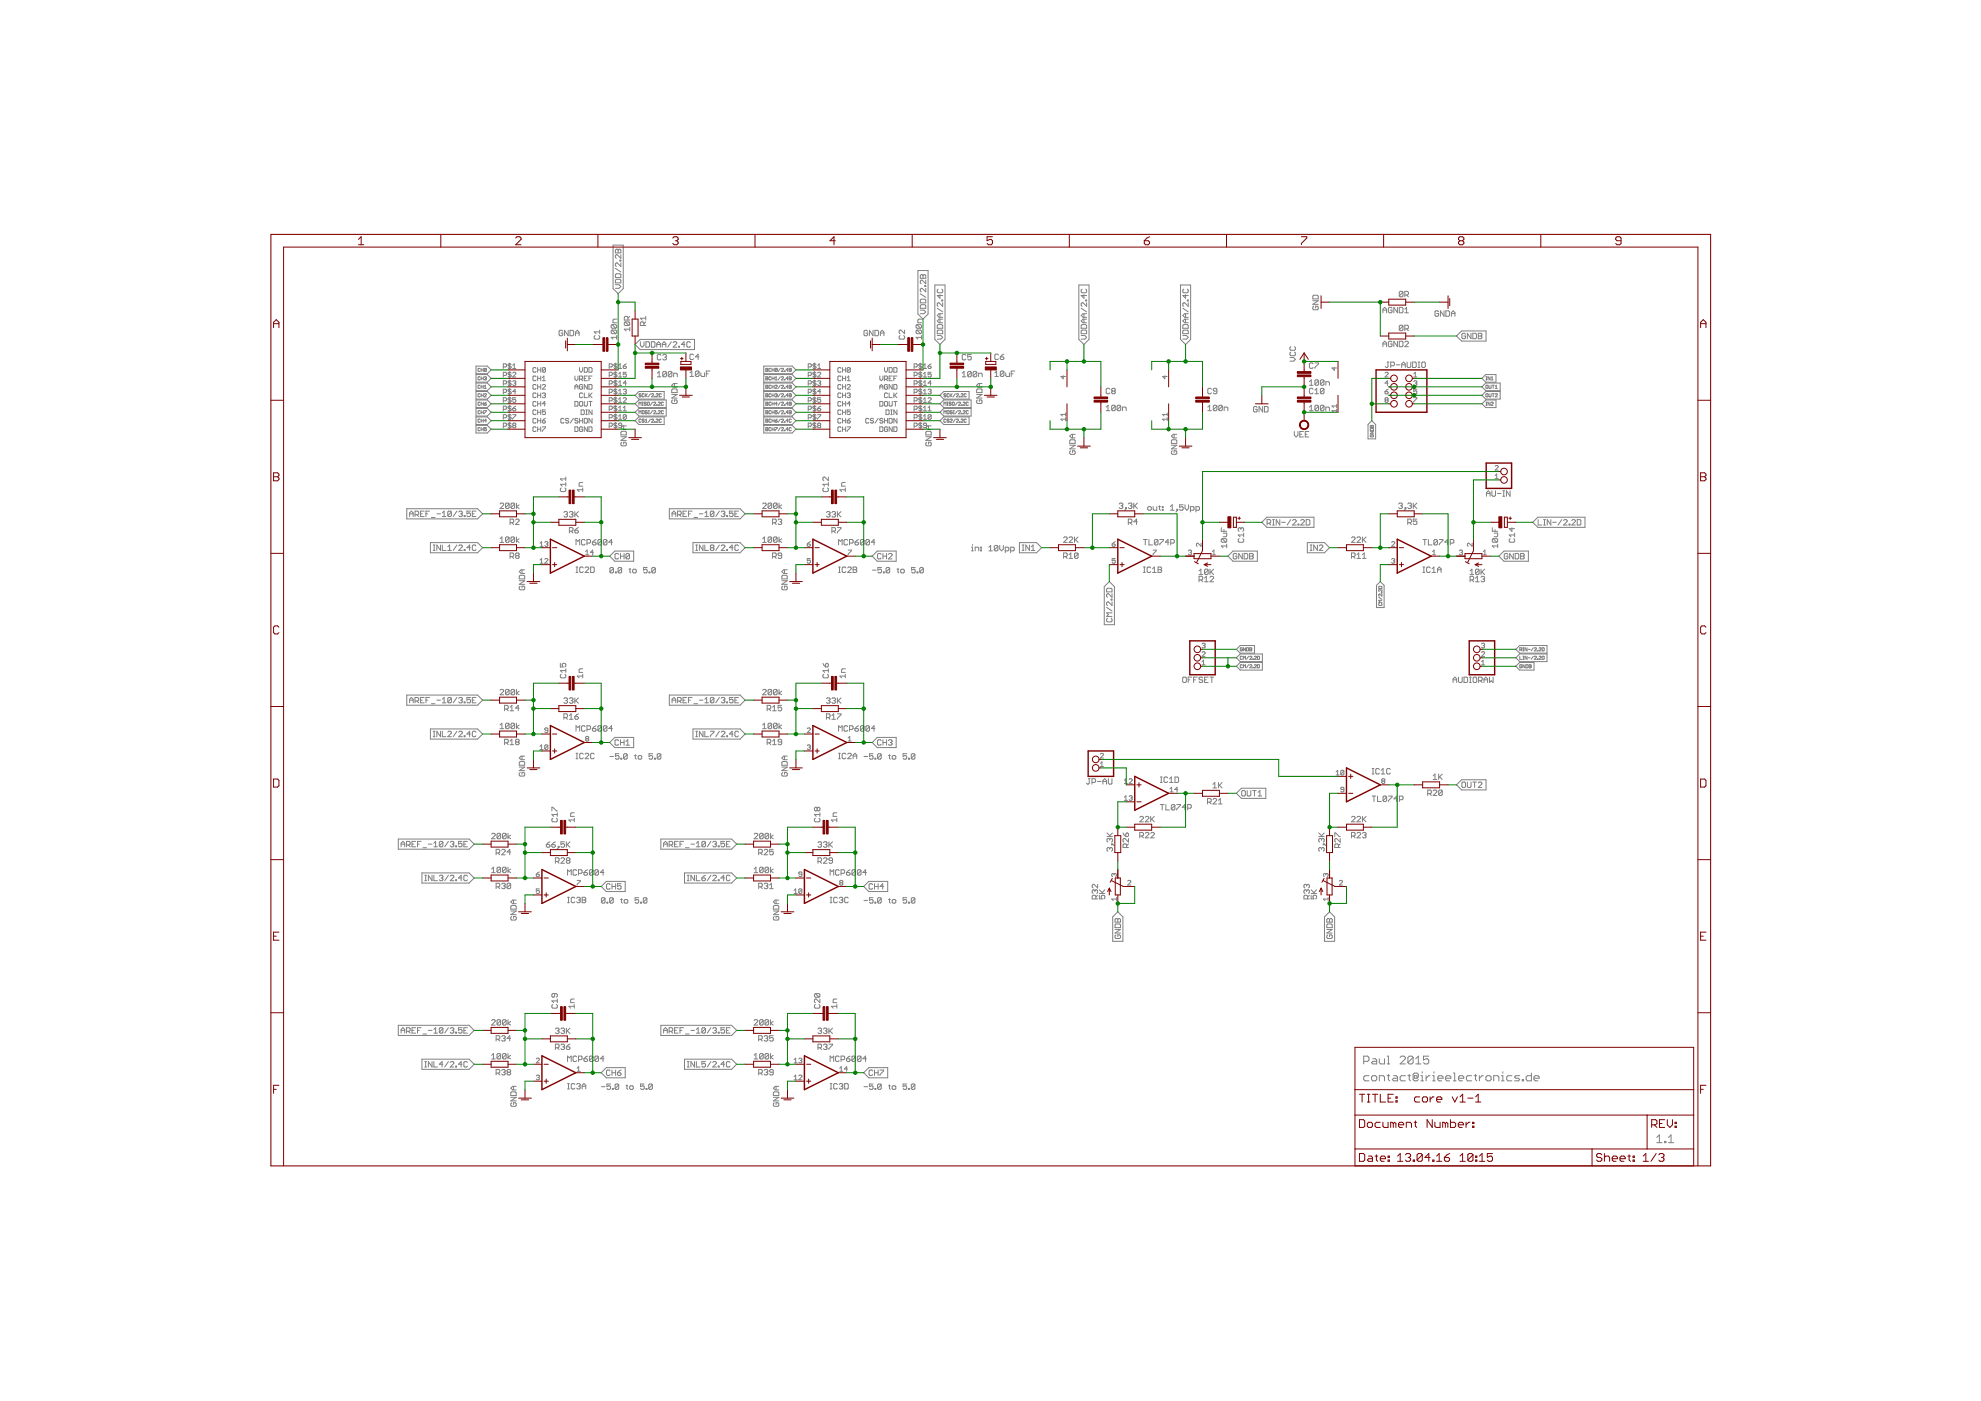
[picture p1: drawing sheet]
<svg xmlns="http://www.w3.org/2000/svg" width="594mm" height="420mm" viewBox="0 0 594 420" stroke-linecap="round" stroke-linejoin="round" font-family="sans-serif">
<g fill="none" stroke="#808080" stroke-width=".3">
<path d="M183.9 73.5h3v13.1l-1.5 1.5-1.5-1.5zM184.6 75l.2-.3 .6 .3 .5-.3 .3 .3v.8h-1.6zM185.4 75v.8M185.9 78h.3v.3h-.3zM186.2 76.4v1.1l-1.1-1.1-.5 .3v.5l.2 .3M186.2 78.8v1.1l-1.1-1.1-.5 .3v.6l.2 .2M168.8 99.3l-.3-.2h-.6l-.2 .2v1.1l.2 .3h.6l.3-.3v-.5h-.6M170.4 99.1v1.6l-1.1-1.6v1.6M170.9 99.1h.8l.3 .2v1.1l-.3 .3h-.8zM172.6 99.9h1.1M179.8 99v1.1M179.8 99.5h-1.6l.6 .6"/>
<path d="M183.6 97.3h1l.3 .3v.6l-.3 .2M183.6 99h1l.3 .3v.5l-.3 .3M183.6 99l-.3 .3v.5l.3 .3h1M183.6 97.3l-.3 .3v.6l.3 .2h1M183.6 99l1 1.1M183.6 97.3l1 1.1M184.6 84l.2-.2h1.1l.3 .2v.8h-1.6zM184.6 85.4h1l.6 .5-.6 .6h-1M184.6 80.5l1.6 1.1M184.8 82.1h1.1l.3 .3v.8h-1.6v-.8zM184.9 95.7h-.8l-.3 .3v.8h1.1M187.5 96.5h1.1l.2 .3v.5l-.2 .3"/>
<path d="M187.5 96.5l-.3 .3v.5l.3 .3h1.1M187.5 96.5l1.1 1.1M188.3 96v-.8l-.3-.3h-.5l-.3 .3v.8h1.6M188.8 98.2v1.1M188.8 98.7h-1.6l.6 .6M188.8 94.9l-.5 .5M193.1 97.6v-.8l-.3-.3h-.5l-.3 .3v.8h1.7M193.7 96.5l-.6 .6M193.7 95.4h-1.7l.6 .6M193.7 94.9v1.1M260.2 99.3l-.3-.2h-.5l-.3 .2v1.1l.3 .3h.5l.3-.3v-.5h-.6M261.8 99.1v1.6l-1.1-1.6v1.6"/>
<path d="M262.4 99.1h.8l.3 .2v1.1l-.3 .3h-.8zM264 99.9h1.1M271.3 99v1.1l-1.1-1.1h-.3l-.3 .3v.5l.3 .3M275 99l-.3 .3v.5l.3 .3h1.1M275 99h1.1l.3 .3v.5l-.3 .3M275 97.3l-.3 .3v.6l.3 .2h1.1M275 97.3h1.1l.3 .3v.6l-.3 .2M275 99l1.1 1.1M275 97.3l1.1 1.1M275.3 81.1h3v13.1l-1.5 1.5-1.5-1.5zM276 91.7l.3-.3h1l.3 .3v.8h-1.6zM276 82.6l.3-.2 .5 .2 .5-.2 .3 .2v.9h-1.6z"/>
<path d="M276 90l.3-.3h1l.3 .3v.8h-1.6zM276 93h1.1l.5 .6-.5 .5h-1.1M276 88.1l1.6 1.1M276.4 95.7h-.9l-.2 .3v.8h1.1M276.8 82.6v.9M277.3 85.6h.3v.3h-.3zM277.6 84v1.1l-1.1-1.1h-.2l-.3 .3v.5l.3 .3M277.6 86.5v1l-1.1-1h-.2l-.3 .2v.6l.3 .2M280.4 85.5h3v16.3l-1.5 1.5-1.5-1.5zM281.1 99.3l.2-.3h1.1l.3 .3v.8h-1.6zM281.1 92.4l1.6 1.1M281.3 97.3h1.1l.3 .3v.8h-1.6v-.8z"/>
<path d="M281.3 86.7l-.2 .3v.5l.2 .3h1.1l.3-.3v-.5l-.3-.3M281.9 88.3v1.1l-.8-.8h1.6M281.9 94.1v1.1M281.9 95.7v1.1M282.4 90h.3v.3h-.3zM282.7 95.7h-1.1l-.5 .6 .5 .5h1.1M282.7 94.1h-1.1l-.5 .5 .5 .6h1.1M282.7 90.8v1.1l-1.1-1.1-.5 .3v.5l.2 .3M323.5 85.5h3.1v16.3l-1.5 1.5-1.6-1.5zM324.2 99.3l.3-.3h1.1l.3 .3v.8h-1.7zM324.2 97.6l.3-.3h1.1l.3 .3v.8h-1.7zM324.2 92.4l1.7 1.1"/>
<path d="M324.5 86.7l-.3 .3v.5l.3 .3h1.1l.3-.3v-.5l-.3-.3M325.1 88.3v1.1l-.9-.8h1.7M325.1 94.1v1.1M325.1 95.7v1.1M325.6 90h.3v.3h-.3zM325.9 95.7h-1.1l-.6 .6 .6 .5h1.1M325.9 94.1h-1.1l-.6 .5 .6 .6h1.1M325.9 90.8v1.1l-1.1-1.1h-.3l-.3 .3v.5l.3 .3M354 85.5h3.1v16.3l-1.6 1.5-1.5-1.5zM354.7 99.3l.3-.3h1.1l.2 .3v.8h-1.6zM354.7 97.6l.3-.3h1.1l.2 .3v.8h-1.6zM354.7 92.4l1.6 1.1"/>
<path d="M355 86.7l-.3 .3v.5l.3 .3h1.1l.2-.3v-.5l-.2-.3M355.5 88.3v1.1l-.8-.8h1.6M355.5 94.1v1.1M355.5 95.7v1.1M356.1 90h.2v.3h-.2zM356.3 95.7h-1l-.6 .6 .6 .5h1M356.3 90.8v1.1l-1-1.1h-.3l-.3 .3v.5l.3 .3M356.3 94.1h-1l-.6 .5 .6 .6h1M393.7 90.2h1.6l-1.6 1.1h1.6M394 91.8l-.3 .3v.5l.3 .3h1.1l.2-.3v-.5l-.2-.3h-.6v.6M394 88.5h1.1l.2 .3v.8h-1.6v-.8zM414.7 93.8v-1.1l.6-.5 .5 .5v1.1"/>
<path d="M414.7 93h1.1M417.4 92.5l-.2-.3h-.6l-.2 .3v1l.2 .3h.6l.2-.3v-.5h-.5M419.1 92.2v1.6l-1.1-1.6v1.6M419.6 92.2h.9l.2 .3v1l-.2 .3h-.9zM420.7 87.7v1.1l-.2 .2h-.6l-.3-.2M420.7 97.8v1.1l-.2 .3h-.6l-.3-.3M420.7 87.7l-.2-.3h-.6l-.3 .3v1.1M420.7 97.8l-.2-.3h-.6l-.3 .3v1.1M420.7 87.7l-1.1 1.1M420.7 97.8l-1.1 1.1M421.3 88.5h.8l.3-.3v-.5l-.3-.3h-.8v1.6M421.3 98.6h.8l.3-.2v-.6l-.3-.3h-.8v1.7"/>
<path d="M421.3 93.8h1.1M421.3 92.7l.5-.5v1.6M421.8 88.5l.6 .5M421.8 98.6l.6 .6M431.4 93.5l-.3-.3h-.5l-.3 .3v1.1l.3 .2h.5l.3-.2v-.6h-.5M433 93.2v1.6l-1-1.6v1.6M433.6 93.2h.8l.3 .3v1.1l-.3 .2h-.8zM435.3 94h1M435.3 94.8v-1l.5-.6 .5 .6v1M441.1 99.9v1.7l-1.1-1.7v1.7M441.7 99.9h.8l.3 .3v1.1l-.3 .3h-.8zM443.3 99.9h.8l.3 .3-.3 .6 .3 .5-.3 .3h-.8z"/>
<path d="M142.7 112.3h3.4l1.2 1.2-1.2 1.1h-3.4zM142.7 120h3.4l1.2 1.1-1.2 1.1h-3.4zM142.7 109.8h3.4l1.2 1.1-1.2 1.2h-3.4zM142.7 114.9h3.4l1.2 1.1-1.2 1.2h-3.4zM142.7 117.4h3.4l1.2 1.2-1.2 1.1h-3.4zM144 118.2l-.2-.1-.4 .1 .1 .8 .5-.1M144 113.2l-.2-.2-.4 .2v.6h.6M144 110.6h-.6v.7h.6M144 115.7l-.2-.2-.4 .2v.6h.6M144.3 110.9h.6M144.3 113.5h.6M144.3 116h.6"/>
<path d="M144.3 118.6h.6M144.3 110.5v.9M144.3 113v.9M144.3 115.5v1M144.3 118.1v.9M144.9 110.5v.9M144.9 113v.9M144.9 115.5v1M144.9 118.1v.9M145.2 113.2l.5-.2v.5M145.2 118.2l.2-.1 .5 .1-.7 .8h.7M145.2 116.5h.7"/>
<path d="M145.2 115.8l.3-.3v1M145.5 113.5h.2M145.7 113.5v.4l-.5-.1M145.9 110.6v.7h-.7M145.9 110.6h-.7v.7M145.9 110.6l-.7 .7M150.9 110h.8l.2-.7-.2-.2h-.8v1.4M150.9 112.6h.8l.2-.7-.2-.2h-.8v1.4M150.9 115.1h.8l.2-.7-.2-.2h-.8v1.4M150.9 117.7h.8l.2-.7-.2-.3h-.8v1.4M152.8 108.9v1.8M152.8 111.4v1.9"/>
<path d="M152.8 114v1.8M152.8 116.5v1.9M152.8 119v1.9M153.3 119.5l-.2-.2-.7 .2 .2 .5 .7 .2-.2 .5-.7-.3M153.3 109.3l-.2-.2-.7 .2 .2 .5 .7 .2-.2 .5-.7-.2M153.3 111.9l-.2-.2-.7 .2 .2 .5 .7 .2-.2 .5-.7-.3M153.3 114.4l-.2-.2-.7 .2 .2 .5 .7 .2-.2 .5-.7-.2M153.3 117l-.2-.3-.7 .3 .2 .4 .7 .3-.2 .4-.7-.2M153.8 111.9l.2-.2 .7 .2-.9 1.2h.9M153.8 110.5h.9M153.8 109.6l.4-.5v1.4M153.8 114.4l.7-.2 .2 .2-.2 .5"/>
<path d="M154.2 114.9h.3M154.5 114.9l.2 .2-.2 .5-.7-.2M154.7 119.3h-.9v.7l.7-.3 .2 .7-.2 .3-.7-.3M154.7 117.4h-.9l.7-.7v1.4M160.8 118.1l-.3-.2-.7 .2v.9l.3 .3 .7-.3M160.8 110.5l-.3-.3-.7 .3v.9l.3 .2 .7-.2M160.8 113l-.3-.2-.7 .2v.9l.3 .3 .7-.3M160.8 115.5l-.3-.2-.7 .2v1l.3 .2 .7-.2M161.2 110.2v1.4M161.2 112.8v1.4M161.2 115.3v1.4M161.2 117.9v1.4"/>
<path d="M161.2 110.9h1M161.2 113.5h1M161.2 116h1M161.2 118.6h1M162.2 110.2v1.4M162.2 112.8v1.4M162.2 115.3v1.4M162.2 117.9v1.4M162.6 115.5l.3-.2 .7 .2-1 1.2h1M162.6 118.1l.7-.2 .3 .2-.3 .5M162.6 114.2h1M162.6 113.2l.5-.4v1.4"/>
<path d="M163.1 118.6h.2M163.3 118.6l.3 .2-.3 .5-.7-.3M163.6 110.5l-.3-.3-.7 .3v.9M163.6 110.5v.9l-.3 .2-.7-.2M163.6 110.5l-1 .9M172.4 116h.9M172.4 112.8v.9l.5 .5 .4-.5v-.9M172.4 116.7v-.9l.5-.5 .4 .5v.9M172.6 100.7v-1.1l.5-.5 .6 .5v1.1M173.8 110.2v1l.5 .4 .4-.4v-1M173.8 113.7h.7l.2-.2-.2-.7h-.7v1.4M174.3 113.7l.4 .5"/>
<path d="M174.7 115.5l-.2-.2-.7 .2v1l.7 .2 .2-.7h-.4M174.7 118.1l-.2-.2-.7 .2v.9l.2 .3 .7-.3M175.2 110.2h.7l.2 .3v.9l-.2 .2h-.7zM175.2 113.5h.5M175.2 117.9v1.4h.9M176.1 115.3v1.4l-.9-1.4v1.4M176.1 112.8h-.9v1.4h.9M176.6 110.2h.7l.2 .3v.9l-.2 .2h-.7zM176.6 113.5h.5M176.6 115.3h.7l.2 .2v1l-.2 .2h-.7zM176.6 117.9v1.4M176.8 118.6l.7 .7"/>
<path d="M177.5 112.8h-.9v1.4M177.5 117.9l-.9 .9M178.5 100.6l-.3 .3v.5l.3 .3h1.1l.2-.3v-.5l-.2-.3M182.7 110h.7l.2-.2-.2-.7h-.7v1.4M182.7 112.6h.7l.2-.2-.2-.7h-.7v1.4M182.7 115.1h.7l.2-.2-.2-.7h-.7v1.4M182.7 117.7h.7l.2-.3-.2-.7h-.7v1.4M184.6 108.9v1.8M184.6 111.4v1.9M184.6 114v1.8M184.6 116.5v1.9M184.6 119v1.9"/>
<path d="M184.9 101.2h-1.6l.5 .5M184.9 100.6v1.1M185 117l-.2-.3-.7 .3 .2 .4 .7 .3-.2 .4-.7-.2M185 119.5l-.2-.2-.7 .2 .2 .5 .7 .2-.2 .5-.7-.3M185 114.4l-.2-.2-.7 .2 .2 .5 .7 .2-.2 .5-.7-.2M185 111.9l-.2-.2-.7 .2 .2 .5 .7 .2-.2 .5-.7-.3M185 109.3l-.2-.2-.7 .2 .2 .5 .7 .2-.2 .5-.7-.2M185.5 117.2l.5-.5v1.4M185.5 110.5h.9M185.5 113.1h.9M185.5 115.6h.9M185.5 118.1h.9"/>
<path d="M185.5 109.6l.5-.5v1.4M185.5 112.1l.5-.4v1.4M185.5 114.7l.5-.5v1.4M185.5 119.7l.5-.4v1.4M186.9 117l.7-.3 .2 .3-.2 .4M186.9 109.8h.7l.2 .5-.7 .2zM186.9 119.5l.2-.2 .7 .2-.9 1.2h.9M187.4 117.4h.2M187.6 117.4l.2 .3-.2 .4-.7-.2M187.8 111.7h-.9v.7l.7-.3 .2 .7-.2 .3-.7-.3M187.8 114.9h-.9l.7-.7v1.4M187.8 109.1l-.9 .7"/>
<path d="M190.5 118.6l1.1-1.2h7.6v2.3h-7.6zM190.5 103.3l1.5-1.5h16.3v3h-16.3zM191.6 120h8.2v2.2h-8.2l-1.1-1.1zM192 102.5v1.1l.6 .5 .5-.5v-1.1M192.3 118.2l-.2-.1-.5 .1 .2 .4 .5 .1-.2 .3-.5-.1M193.2 118.2l-.2-.1-.4 .1 .1 .8 .5-.1M193.5 118.1v.9M193.7 118.6l.4 .4M193.7 102.5h.8l.3 .3v1l-.3 .3h-.8zM194.1 118.1l-.6 .6M195.1 118.1l-.7 .9M195.3 102.5h.8l.3 .3v1l-.3 .3h-.8z"/>
<path d="M195.4 118.2l.1-.1 .5 .1-.6 .8h.6M196.3 118.9l.2 .1zM196.8 118.2l.1-.1 .5 .1-.6 .8h.6M197 104.1v-1.1l.5-.5 .5 .5v1.1M197 103.3h1M197.1 111.9l.6-.5v1.6M197.1 113h1.1M198.2 106.6l-.2-.3h-.6l-.3 .3v1.1l.3 .2h.6l.2-.2M198.3 118.2l-.1-.1-.5 .1 .2 .8 .4-.1M198.6 103.3h1.1M198.6 104.1v-1.1l.5-.5 .6 .5v1.1M198.8 106.6l.2-.3h.6l.3 .3-.3 .5"/>
<path d="M199.3 107.1h.3M199.6 107.1l.3 .3-.3 .5h-.6l-.2-.2M199.9 111.7v1l-.3 .3h-.6l-.2-.3M199.9 111.7l-.3-.3h-.6l-.2 .3v1M199.9 111.7l-1.1 1M201.3 102.5l-1.1 1.6M201.4 118.3h1.7l-1.7 1.1h1.7M201.5 111.7l-.3-.3h-.5l-.3 .3v1M201.5 111.7v1l-.3 .3h-.5l-.3-.3M201.5 111.7l-1.1 1M201.7 116.6h1.1l.3 .3v.8h-1.7v-.8zM201.7 119.9l-.3 .3v.5l.3 .3h1.1l.3-.3v-.5l-.3-.3h-.6v.6"/>
<path d="M201.9 102.8l.2-.3h.6l.2 .3v.2l-1 1.1h1M202 113v-1.1h.9l.2 .3v.8M202.2 115v1.1M203.1 115h-1.1l-.6 .5 .6 .6h1.1M203.5 103.8h.3v.3h-.3zM205.4 103.3h-1.1l.8-.8v1.6M206.9 111.8l.6-.5v1.6M206.9 112.9h1.1M207.1 102.8l-.3-.3h-.6l-.2 .3v1l.2 .3h.6l.3-.3M208 106.5l-.3-.3h-.5l-.3 .3v1.1l.3 .2h.5l.3-.2M209.6 111.5v1.1l-.2 .3h-.6l-.3-.3M209.6 111.5l-.2-.2h-.6l-.3 .2v1.1"/>
<path d="M209.6 111.5l-1.1 1.1M209.6 107h-1.1l.9-.8v1.6M210.2 111.8v.8l.3 .3h.8v-1.1M211.8 112.1h.6M212.9 111.3h-1.1v1.6M229 109.8h8.6l1.1 1.1-1.1 1.2h-8.6zM229 120h8.6l1.1 1.1-1.1 1.1h-8.6zM229 114.9h8.6l1.1 1.1-1.1 1.2h-8.6zM229 117.4h8.6l1.1 1.2-1.1 1.1h-8.6zM229 112.3h8.6l1.1 1.2-1.1 1.1h-8.6zM229.7 113l.6 .2-.2 .7h-.4zM229.7 110.5l.6 .1-.2 .8h-.4z"/>
<path d="M229.7 115.5l.6 .2-.2 .8h-.4zM229.7 118.1l.6 .1-.2 .8h-.4zM229.7 110.9h.4M229.7 113.5h.4M229.7 116h.4M229.7 118.6h.4M231.2 110.6h-.6v.7h.6M231.2 113.2l-.1-.2-.5 .2v.6h.6M231.2 115.7l-.1-.2-.5 .2v.6h.6M231.2 118.2l-.1-.1-.5 .1 .1 .8 .5-.1M231.5 110.9h.7M231.5 113.5h.7"/>
<path d="M231.5 116h.7M231.5 118.6h.7M231.5 110.5v.9M231.5 113v.9M231.5 115.5v1M231.5 118.1v.9M232.2 110.5v.9M232.2 113v.9M232.2 115.5v1M232.2 118.1v.9M232.5 115.7l.1-.2 .5 .2-.6 .8h.6M232.5 113.3l.3-.3v.9"/>
<path d="M232.5 118.2l.4-.1 .2 .1-.2 .4M232.5 113.9h.6M232.8 118.6h.1M232.9 118.6l.2 .1-.2 .3-.4-.1M233.1 110.6v.7h-.6M233.1 110.6l-.5-.1-.1 .8M233.1 110.6l-.6 .7M234 110.5l-.6 .9M234 113l-.6 .9M234 115.5l-.6 1M234 118.1l-.6 .9M234.3 118.2l.2-.1 .4 .1-.6 .8h.6"/>
<path d="M234.3 113.2l.2-.2 .4 .2-.6 .7h.6M234.3 110.6h.6l-.6 .8h.6M234.3 115.7l.2-.2 .4 .2-.6 .8h.6M235.3 111.3l.1 .1zM235.3 113.8l.1 .1zM235.3 116.3l.1 .2zM235.3 118.9l.1 .1zM236.3 110.9h-.6l.5-.4v.9M236.3 113.5h-.6l.5-.5v.9M236.3 116h-.6l.5-.5v1M236.3 118.6h-.6l.5-.5v.9M236.7 113l.6 .2-.2 .7h-.4z"/>
<path d="M236.7 110.5l.6 .1-.2 .8h-.4zM236.7 115.5l.6 .2-.2 .8h-.4zM236.7 118.1l.6 .1-.2 .8h-.4zM236.7 110.9h.4M236.7 113.5h.4M236.7 116h.4M236.7 118.6h.4M242.4 117.7h.7l.2-.3-.2-.7h-.7v1.4M242.4 112.6h.7l.2-.2-.2-.7h-.7v1.4M242.4 110h.7l.2-.2-.2-.7h-.7v1.4M242.4 115.1h.7l.2-.2-.2-.7h-.7v1.4M244.2 108.9v1.8"/>
<path d="M244.2 111.4v1.9M244.2 114v1.8M244.2 116.5v1.9M244.2 119v1.9M244.7 117l-.2-.3-.7 .3 .2 .4 .7 .3-.2 .4-.7-.2M244.7 119.5l-.2-.2-.7 .2 .2 .5 .7 .2-.2 .5-.7-.3M244.7 111.9l-.2-.2-.7 .2 .2 .5 .7 .2-.2 .5-.7-.3M244.7 109.3l-.2-.2-.7 .2 .2 .5 .7 .2-.2 .5-.7-.2M244.7 114.4l-.2-.2-.7 .2 .2 .5 .7 .2-.2 .5-.7-.2M245.2 114.4l.7-.2 .2 .2-.2 .5M245.2 111.9l.2-.2 .7 .2-.9 1.2h.9M245.2 110.5h.9"/>
<path d="M245.2 109.6l.5-.5v1.4M245.7 114.9h.2M245.9 114.9l.2 .2-.2 .5-.7-.2M246.1 117.4h-.9l.7-.7v1.4M246.1 119.3h-.9v.7l.7-.3 .2 .7-.2 .3-.7-.3M252.2 115.5l-.2-.2-.7 .2v1l.2 .2 .7-.2M252.2 118.1l-.2-.2-.7 .2v.9l.2 .3 .7-.3M252.2 110.5l-.2-.3-.7 .3v.9l.2 .2 .7-.2M252.2 113l-.2-.2-.7 .2v.9l.2 .3 .7-.3M252.7 110.9h.9M252.7 113.5h.9M252.7 116h.9"/>
<path d="M252.7 118.6h.9M252.7 110.2v1.4M252.7 112.8v1.4M252.7 115.3v1.4M252.7 117.9v1.4M253.6 110.2v1.4M253.6 112.8v1.4M253.6 115.3v1.4M253.6 117.9v1.4M254.1 113.2l.4-.4v1.4M254.1 114.2h.9M254.1 115.5l.2-.2 .7 .2-.9 1.2h.9"/>
<path d="M254.1 118.1l.7-.2 .2 .2-.2 .5M254.5 118.6h.3M254.8 118.6l.2 .2-.2 .5-.7-.3M255 110.5l-.7-.3-.2 .3v.9M255 110.5v.9l-.2 .2-.7-.2M255 110.5l-.9 .9M263.8 116h1M263.8 112.8v.9l.5 .5 .5-.5v-.9M263.8 116.7v-.9l.5-.5 .5 .5v.9M264 100.7v-1.1l.5-.5 .6 .5v1.1M265.2 113.7h.7l.3-.7-.3-.2h-.7v1.4M265.2 110.2v1l.5 .4 .5-.4v-1"/>
<path d="M265.7 113.7l.5 .5M266.2 115.5l-.3-.2-.7 .2v1l.3 .2 .7-.2v-.5h-.5M266.2 118.1l-.3-.2-.7 .2v.9l.3 .3 .7-.3M266.6 110.2h.7l.3 .3v.9l-.3 .2h-.7zM266.6 113.5h.5M266.6 117.9v1.4h1M267.6 115.3v1.4l-1-1.4v1.4M267.6 112.8h-1v1.4h1M268.1 110.2h.7l.2 .3v.9l-.2 .2h-.7zM268.1 113.5h.4M268.1 115.3h.7l.2 .2v1l-.2 .2h-.7zM268.1 117.9v1.4"/>
<path d="M268.3 118.6l.7 .7M269 112.8h-.9v1.4M269 117.9l-.9 .9M269.9 100.6l-.3 .3v.5l.3 .3h1.1l.3-.3v-.5l-.3-.3M274.1 112.6h.7l.3-.7-.3-.2h-.7v1.4M274.1 110h.7l.3-.7-.3-.2h-.7v1.4M274.1 115.1h.7l.3-.7-.3-.2h-.7v1.4M274.1 117.7h.7l.3-.7-.3-.3h-.7v1.4M276 108.9v1.8M276 111.4v1.9M276 114v1.8M276 116.5v1.9"/>
<path d="M276 119v1.9M276.4 101.2h-1.7l.6 .5M276.4 100.6v1.1M276.5 117l-.7-.3-.3 .5 .7 .2 .3 .5-.3 .2-.7-.2M276.5 114.4l-.7-.2-.3 .5 .7 .2 .3 .5-.3 .2-.7-.2M276.5 119.5l-.7-.2-.3 .4 .7 .3 .3 .4-.3 .3-.7-.3M276.5 111.9l-.7-.2-.3 .4 .7 .3 .3 .4-.3 .3-.7-.3M276.5 109.3l-.7-.2-.3 .5 .7 .2 .3 .5-.3 .2-.7-.2M276.9 114.7l.5-.5v1.4M276.9 119.7l.5-.4v1.4M276.9 110.5h1M276.9 113.1h1"/>
<path d="M276.9 115.6h1M276.9 118.1h1M276.9 109.6l.5-.5v1.4M276.9 112.1l.5-.4v1.4M276.9 117.2l.5-.5v1.4M278.3 119.5l.3-.2 .7 .2-1 1.2h1M278.3 109.8h.7l.3 .5-.7 .2zM278.3 117l.7-.3 .3 .3-.3 .4M278.8 117.4h.2M279 117.4l.3 .3-.3 .4-.7-.2M279.3 114.9h-1l.7-.7v1.4M279.3 111.7h-1v.7l.7-.3 .3 .7-.3 .3-.7-.3"/>
<path d="M279.3 109.1l-1 .7M281.1 100.6h1.1l.5 .6-.5 .5h-1.1M283 117.4h7.6v2.3h-7.6l-1.1-1.1zM283.7 118.2l-.5-.1-.1 .3 .6 .5-.2 .1-.4-.1M284.6 118.2l-.1-.1-.5 .1 .2 .8 .4-.1M284.9 118.1v.9M285.1 118.6l.5 .4M285.6 118.1l-.7 .6M286.5 118.1l-.6 .9M286.8 118.2l.2-.1 .4 .1-.6 .8h.6M287.7 118.9l.2 .1zM288.2 118.2l.2-.1 .4 .1-.6 .8h.6"/>
<path d="M288.6 113h1M288.6 111.9l.5-.5v1.6M289.6 106.6l-.2-.3h-.6l-.2 .3v1.1l.2 .2h.6l.2-.2M289.8 118.2l-.2-.1-.5 .1 .2 .8 .5-.1M291.3 111.7v1l-.3 .3h-.5l-.3-.3M291.3 111.7l-.3-.3h-.5l-.3 .3v1M291.3 106.3h-1.1v.8l.5-.3 .6 .3v.6l-.3 .2h-.5l-.3-.2M291.3 111.7l-1.1 1M292.9 118.3h1.6l-1.6 1.1h1.6M292.9 111.7v1l-.2 .3h-.6l-.3-.3M292.9 111.7l-.2-.3h-.6l-.3 .3v1M292.9 111.7l-1.1 1"/>
<path d="M293.1 116.6h1.1l.3 .3v.8h-1.6v-.8zM293.1 119.9l-.2 .3v.5l.2 .3h1.1l.3-.3v-.5l-.3-.3h-.5v.6M293.5 113v-1.1h.8l.3 .3v.8M293.7 115v1.1M294.5 115h-1.1l-.5 .5 .5 .6h1.1M298.3 112.9h1.1M298.3 111.8l.6-.5v1.6M299.4 106.5l-.3-.3h-.5l-.3 .3v1.1l.3 .2h.5l.3-.2M300 107h.8l.3 .6-.3 .2h-.6l-.2-.2zM301.1 111.5v1.1l-.3 .3h-.6l-.2-.3M301.1 111.5l-.3-.2h-.6l-.2 .2v1.1M301.1 111.5l-1.1 1.1"/>
<path d="M301.1 106.2l-1.1 .8M301.6 111.8v.8l.3 .3h.8v-1.1M303.3 112.1h.5M304.3 111.3h-1v1.6M318.9 112.7v.9l-.7-.7h1.4M324.2 100.6h1.1l.6 .6-.6 .5h-1.1M332.8 116.7l-.3-.2h-.5l-.3 .2v1.1l.3 .3h.5l.3-.3M333.7 117.3l-.3 .2 .3 .6h.5l.3-.3-.3-.5M333.7 117.3l-.3-.3 .3-.5h.5l.3 .2-.3 .6M333.7 117.3h.5M349.3 112.7v.9l-.7-.7h1.4M354.7 100.6h1.1l.5 .6-.5 .5h-1.1"/>
<path d="M363.3 116.7l-.3-.2h-.5l-.3 .2v1.1l.3 .3h.5l.3-.3M364.9 117.3h-.8l-.2-.3 .2-.5h.6l.2 .2v1.1l-.2 .3h-.6l-.2-.3M386.8 107.2h1.1l.6 .6-.6 .5h-1.1M387.1 105.6l-.3 .3v.5l.3 .3h1.1l.3-.3v-.5l-.3-.3M387.1 103.9l-.3 .3v.6l.3 .3h1.1l.3-.3v-.6l-.3-.3M392.7 114.5l.5-.6v1.6M392.7 115.5h1.1M393.8 116.7l-.3-.2h-.5l-.3 .2v1.1l.3 .3h.5l.3-.3M393.8 109.1l-.3-.3h-.5l-.3 .3v1.1l.3 .3h.5l.3-.3M394.3 108.8h1.1v.3l-1.1 1.1v.3M394.3 118.1h1.1M394.3 117l.6-.5v1.6"/>
<path d="M395.4 114.2v1.1l-.3 .2h-.5l-.3-.2M395.4 114.2l-.3-.3h-.5l-.3 .3v1.1M395.4 114.2l-1.1 1.1M397 114.2v1.1l-.2 .2h-.6l-.2-.2M397 114.2l-.2-.3h-.6l-.2 .3v1.1M397 116.7l-.2-.2h-.6l-.2 .2v1.1M397 116.7v1.1l-.2 .3h-.6l-.2-.3M397 114.2l-1 1.1M397 116.7l-1 1.1M397.6 115.5v-1h.8l.3 .2v.8M400.1 110.1v1l-.7-.7h1.4M414.7 104v-1.1l.6-.6 .5 .6v1.1"/>
<path d="M414.7 103.2h1.1M415.4 111.9l.2-.2 .7 .2-.9 1.2h.9M415.4 117.4h.7l.2 .5-.7 .2zM415.6 120l-.2-.3 .2-.4 .7 .2-.2 .5M415.6 120h.5M415.6 120l-.2 .2 .2 .5 .7-.3-.2-.4M416 108.6h.5M416.2 108.6v1.3l-.2 .3-.6-.3M416.3 114.9h-.9l.7-.7v1.4M416.3 116.7l-.9 .7M417.1 109.7h.8l.3-.3v-.5l-.3-.3h-.8v1.6M417.4 102.6l-.2-.3h-.6l-.2 .3v1.1l.2 .3h.6l.2-.3v-.5h-.5"/>
<path d="M418.7 109.4h1.1M419.1 102.3v1.7l-1.1-1.7v1.7M419.6 102.3h.9l.2 .3v1.1l-.2 .3h-.9zM420.3 110.2v-1.1l.6-.5 .5 .5v1.1M420.3 109.4h1.1M421.3 102.6l.2-.3h.6l.3 .3v.3l-1.1 1.1h1.1M422 108.6v1.3l.3 .3h.5l.3-.3v-1.3M423.6 108.6h.8l.3 .3v1l-.3 .3h-.8zM424 114.4l.7-.2 .2 .2-.2 .5M424 113.1h.9M424 119.3h.9l-.9 1.4M424 112.1l.4-.4v1.4"/>
<path d="M424.4 114.9h.3M424.7 114.9l.2 .2-.2 .5-.7-.2M424.9 116.7h-.9v.7l.7-.2 .2 .7-.2 .2-.7-.2M425.3 110.2h.5M425.3 108.6h.5M425.5 108.6v1.6M426.6 108.6h.6l.2 .3v1l-.2 .3h-.6l-.2-.3v-1zM436.8 100.8l1.5-1.5h7.3v3h-7.3zM439.5 100.2l-.3-.3h-.5l-.3 .3v1.1l.3 .3h.5l.3-.3v-.5h-.5M443.3 100.8h.8M444.4 113.5l1.2-1.2h3v2.3h-3zM445.6 120h3v2.2h-3l-1.2-1.1z"/>
<path d="M445.6 114.9h4.3v2.3h-4.3l-1.2-1.2zM445.6 117.4h4.3v2.3h-4.3l-1.2-1.1zM445.6 113h.3M445.6 113.9h.3M445.8 115.5l.4 .2-.1 .8-.5-.2zM445.8 118.1l.4 .1-.1 .8-.5-.1zM445.8 113v.9M446.5 115.5l.2 1 .5-.2v-.8M446.5 118.1l.2 .9 .5-.1v-.8M446.8 113v.9l-.6-.9v.9M447.2 113.3l.3-.3v.9M447.2 113.9h.6"/>
<path d="M447.5 115.5h.6M447.5 118.1h.6M447.8 115.5v1M447.8 118.1v.9M448.4 118.2l.2-.1 .4 .1-.6 .8h.6M448.4 116.5h.6M448.4 115.8l.3-.3v1M142.7 122.5h3.4l1.2 1.1-1.2 1.2h-3.4zM142.7 125h3.4l1.2 1.2-1.2 1.1h-3.4zM142.7 127.6h3.4l1.2 1.1-1.2 1.2h-3.4zM144 125.9l-.2-.2-.4 .2 .1 .7 .5-.1M144 123.3l-.2-.2-.4 .2 .1 .8 .5-.2"/>
<path d="M144 120.8l-.2-.2-.4 .2 .1 .8 .5-.2M144 128.4l-.2-.2-.4 .2 .1 .8 .5-.2M144.3 121.1h.6M144.3 123.6h.6M144.3 126.2h.6M144.3 128.7h.6M144.3 120.6v1M144.3 123.1v1M144.3 125.7v.9M144.3 128.2v1M144.9 120.6v1M144.9 123.1v1"/>
<path d="M144.9 125.7v.9M144.9 128.2v1M145.2 121.1h.5l.2 .3-.5 .2zM145.2 123.1h.7l-.7 1M145.9 126.2h-.7l.5-.5v.9M145.9 128.2h-.7v.5l.3-.2 .4 .2-.2 .5-.5-.2M145.9 120.6l-.7 .5M150.9 122.7h.8l.2-.7-.2-.2h-.8v1.4M150.9 120.2h.8l.2-.7-.2-.2h-.8v1.4M150.9 125.3h.8l.2-.7-.2-.2h-.8v1.4M150.9 127.8h.8l.2-.7-.2-.2h-.8v1.4M152.8 121.6v1.8"/>
<path d="M152.8 124.1v1.9M152.8 126.7v1.8M153.3 127.1l-.2-.2-.7 .2 .2 .5 .7 .2-.2 .5-.7-.2M153.3 122l-.2-.2-.7 .2 .2 .5 .7 .2-.2 .5-.7-.2M153.3 124.6l-.2-.2-.7 .2 .2 .5 .7 .2-.2 .5-.7-.3M153.8 122.5h.7l.2 .5-.7 .2zM153.8 124.4h.9l-.9 1.4M154 127.6l-.2-.2 .2-.5 .7 .2-.2 .5M154 127.6l-.2 .2 .2 .5 .7-.2-.2-.5M154 127.6h.5M154.7 121.8l-.9 .7M160.8 123.2l-.3-.3-.7 .3v.9l.3 .2 .7-.2"/>
<path d="M160.8 120.6l-.3-.2-.7 .2v1l.3 .2 .7-.2M160.8 128.2l-.3-.2-.7 .2v1l.3 .2 .7-.2M160.8 125.7l-.3-.2-.7 .2v.9l.3 .3 .7-.3M161.2 120.4v1.4M161.2 122.9v1.4M161.2 125.5v1.4M161.2 128v1.4M161.2 121.1h1M161.2 123.6h1M161.2 126.2h1M161.2 128.7h1M162.2 120.4v1.4"/>
<path d="M162.2 122.9v1.4M162.2 125.5v1.4M162.2 128v1.4M162.6 126.2h.7l.3 .4-.7 .3zM162.6 128h1l-1 1.4M163.6 121.1h-1l.7-.7v1.4M163.6 122.9h-1v.7l.7-.2 .3 .7-.3 .2-.7-.2M163.6 125.5l-1 .7M169.1 125.7l-.2-.2-.7 .2v.9l.2 .3 .7-.3M170.5 125.7l-.2-.2-.7 .2 .2 .5 .7 .2-.2 .5-.7-.3M171.9 125.5l-.9 1.4M172.4 128h.7l.2 .2v1l-.2 .2h-.7z"/>
<path d="M172.4 120.4h.7l.2 .2v1l-.2 .2h-.7zM173.3 125.7l-.7-.2-.2 .4 .7 .3 .2 .4-.2 .3-.7-.3M173.8 120.6l.2-.2 .7 .2v1l-.2 .2-.7-.2zM173.8 126.2h.9M173.8 125.5v1.4M174.3 122.9h.7l.2 .3v.9l-.2 .2h-.7zM174.7 125.5v1.4M174.7 128.2l-.2-.2-.7 .2v1l.7 .2 .2-.7h-.4M175.2 120.4v1.2l.3 .2 .6-.2v-1.2M175.2 125.5h.7l.2 .2v.9l-.2 .3h-.7zM175.7 124.3h.4M175.7 122.9h.4"/>
<path d="M175.9 122.9v1.4M176.1 128v1.4l-.9-1.4v1.4M176.6 128h.7l.2 .2v1l-.2 .2h-.7zM176.6 120.4h.9M177.1 120.4v1.4M177.5 122.9v1.4l-.9-1.4v1.4M177.5 125.5v1.4l-.9-1.4v1.4M182.7 120.2h.7l.2-.2-.2-.7h-.7v1.4M182.7 122.7h.7l.2-.2-.2-.7h-.7v1.4M182.7 125.3h.7l.2-.2-.2-.7h-.7v1.4M182.7 127.8h.7l.2-.2-.2-.7h-.7v1.4M184.6 121.6v1.8"/>
<path d="M184.6 124.1v1.9M184.6 126.7v1.8M185 122l-.2-.2-.7 .2 .2 .5 .7 .2-.2 .5-.7-.2M185 127.1l-.2-.2-.7 .2 .2 .5 .7 .2-.2 .5-.7-.2M185 124.6l-.2-.2-.7 .2 .2 .5 .7 .2-.2 .5-.7-.3M185.5 123.2h.9M185.5 125.8h.9M185.5 120.7h.9M185.5 128.1l.7 .2M185.5 122.3l.5-.5v1.4M185.5 124.8l.5-.4v1.4M186.2 131h1.6l-1.6 1.1h1.6"/>
<path d="M186.2 128.2l.6 .6h1M186.4 127.6h-.7l-.2-.5 .2-.2 .7 .2v1l-.2 .2M186.5 132.6l-.3 .3v.5l.3 .3h1.1l.2-.3v-.5l-.2-.3h-.6v.6M186.5 129.3h1.1l.2 .3v.8h-1.6v-.8zM186.9 123.2h.9M186.9 122.3l.5-.5v1.4M187 127.7v1.1M187.8 124.6l-.2-.2-.7 .2v.9M187.8 124.6v.9l-.2 .3-.7-.3M187.8 127.7h-1l-.6 .5M187.8 124.6l-.9 .9M191.6 122.5h8.2v2.3h-8.2l-1.1-1.2z"/>
<path d="M191.6 125h7.6v2.3h-7.6l-1.1-1.1zM191.6 121.6v-1l.3 .3 .4-.3v1M191.6 124.1v-1l.3 .4 .4-.4v1M192.3 125.9l-.2-.2-.5 .2 .2 .7 .5-.1M192.6 121.6h.3M192.6 120.6h.3M192.7 123.1l.5 .2-.2 .8-.4-.2zM192.7 120.6v1M193.2 125.9l-.5-.2-.1 .3 .6 .5-.2 .1-.4-.1M193.5 126.6h.6M193.5 126l.3-.3v.9M193.8 120.8l-.5-.2-.1 .3 .6 .5-.1 .2-.5-.2"/>
<path d="M194.1 123.3l-.4-.2-.2 .4 .6 .4-.1 .2-.5-.2M194.3 120.6l.5 .2-.2 .8-.5-.2zM194.4 123.1h.4M194.4 124.1h.4M194.6 123.1v1M195.1 125.7l-.7 .9M195.4 125.9l.1-.2 .5 .2-.6 .7h.6M195.7 120.6l-.6 1M195.7 123.1l-.6 1M196 123.3l.2-.2 .4 .2-.6 .8h.6M196 120.8l.2-.2 .4 .2-.6 .8h.6M196.3 126.5l.2 .1z"/>
<path d="M196.8 125.9l.1-.2 .5 .2-.6 .7h.6M196.9 121.4l.2 .2zM196.9 123.9l.2 .2zM197.4 123.3l.1-.2 .5 .2-.6 .8h.6M197.4 120.8l.1-.2 .5 .2-.6 .8h.6M198.3 125.9l-.1-.2-.5 .2 .2 .7 .4-.1M199 123.3l-.2-.2-.5 .2 .2 .8 .5-.2M199 120.8l-.2-.2-.5 .2 .2 .8 .5-.2M229 122.5h8.6l1.1 1.1-1.1 1.2h-8.6zM229 127.6h8.6l1.1 1.1-1.1 1.2h-8.6zM229 125h8.6l1.1 1.2-1.1 1.1h-8.6zM229.7 123.1l.6 .2-.2 .8h-.4z"/>
<path d="M229.7 120.6l.6 .2-.2 .8h-.4zM229.7 125.7l.6 .2-.2 .7h-.4zM229.7 128.2l.6 .2-.2 .8h-.4zM229.7 121.1h.4M229.7 123.6h.4M229.7 126.2h.4M229.7 128.7h.4M231.2 123.3l-.1-.2-.5 .2 .1 .8 .5-.2M231.2 120.8l-.1-.2-.5 .2 .1 .8 .5-.2M231.2 125.9l-.1-.2-.5 .2 .1 .7 .5-.1M231.2 128.4l-.1-.2-.5 .2 .1 .8 .5-.2M231.5 121.1h.7"/>
<path d="M231.5 123.6h.7M231.5 126.2h.7M231.5 128.7h.7M231.5 120.6v1M231.5 123.1v1M231.5 125.7v.9M231.5 128.2v1M232.2 120.6v1M232.2 123.1v1M232.2 125.7v.9M232.2 128.2v1M232.5 126.2h.4l.2 .3-.5 .1z"/>
<path d="M232.5 128.2h.6l-.6 1M233.1 123.1h-.6v.5l.3-.1 .3 .1-.2 .5-.4-.2M233.1 121.1h-.6l.4-.5v1M233.1 125.7l-.6 .5M234 120.6l-.6 1M234 123.1l-.6 1M234 125.7l-.6 .9M234 128.2l-.6 1M234.3 123.3l.2-.2 .4 .2-.6 .8h.6M234.3 120.8l.2-.2 .4 .2-.6 .8h.6M234.3 125.9l.2-.2 .4 .2-.6 .7h.6M234.3 128.4l.2-.2 .4 .2-.6 .8h.6"/>
<path d="M235.3 121.4l.1 .2zM235.3 123.9l.1 .2zM235.3 126.5l.1 .1zM235.3 129l.1 .2zM236.3 121.1h-.6l.5-.5v1M236.3 123.6h-.6l.5-.5v1M236.3 126.2h-.6l.5-.5v.9M236.3 128.7h-.6l.5-.5v1M236.7 123.1l.6 .2-.2 .8h-.4zM236.7 120.6l.6 .2-.2 .8h-.4zM236.7 121.1h.4M236.7 123.6h.4"/>
<path d="M237.3 125.9l-.2-.2-.4 .2 .1 .7 .5-.1M237.3 128.4l-.2-.2-.4 .2 .1 .8 .5-.2M242.4 122.7h.7l.2-.2-.2-.7h-.7v1.4M242.4 127.8h.7l.2-.2-.2-.7h-.7v1.4M242.4 120.2h.7l.2-.2-.2-.7h-.7v1.4M242.4 125.3h.7l.2-.2-.2-.7h-.7v1.4M244.2 121.6v1.8M244.2 124.1v1.9M244.2 126.7v1.8M244.7 122l-.2-.2-.7 .2 .2 .5 .7 .2-.2 .5-.7-.2M244.7 127.1l-.2-.2-.7 .2 .2 .5 .7 .2-.2 .5-.7-.2M244.7 124.6l-.2-.2-.7 .2 .2 .5 .7 .2-.2 .5-.7-.3"/>
<path d="M245.2 122.5h.7l.2 .5-.7 .2zM245.2 124.4h.9l-.9 1.4M245.4 127.6l-.2-.2 .2-.5 .7 .2-.2 .5M245.4 127.6l-.2 .2 .2 .5 .7-.2-.2-.5M245.4 127.6h.5M246.1 121.8l-.9 .7M252.2 123.2l-.2-.3-.7 .3v.9l.2 .2 .7-.2M252.2 128.2l-.2-.2-.7 .2v1l.2 .2 .7-.2M252.2 120.6l-.2-.2-.7 .2v1l.2 .2 .7-.2M252.2 125.7l-.2-.2-.7 .2v.9l.2 .3 .7-.3M252.7 121.1h.9M252.7 123.6h.9"/>
<path d="M252.7 126.2h.9M252.7 128.7h.9M252.7 120.4v1.4M252.7 122.9v1.4M252.7 125.5v1.4M252.7 128v1.4M253.6 120.4v1.4M253.6 122.9v1.4M253.6 125.5v1.4M253.6 128v1.4M254.1 126.2h.7l.2 .4-.7 .3zM254.1 128h.9l-.9 1.4"/>
<path d="M255 121.1h-.9l.7-.7v1.4M255 122.9h-.9v.7l.7-.2 .2 .7-.2 .2-.7-.2M255 125.5l-.9 .7M260.6 125.7l-.3-.2-.7 .2v.9l.3 .3 .7-.3M262 125.7l-.3-.2-.7 .2 .3 .5 .7 .2-.3 .5-.7-.3M263.4 125.5l-1 1.4M263.8 128h.7l.3 .2v1l-.3 .2h-.7zM263.8 120.4h.7l.3 .2v1l-.3 .2h-.7zM264.8 125.7l-.3-.2-.7 .2 .3 .5 .7 .2-.3 .5-.7-.3M265.2 126.2h1M265.2 125.5v1.4M265.5 120.4l.7 .2v1l-.3 .2-.7-.2v-1z"/>
<path d="M265.7 122.9h.7l.2 .3v.9l-.2 .2h-.7zM266.2 128.2l-.3-.2-.7 .2v1l.3 .2 .7-.2v-.5h-.5M266.2 125.5v1.4M266.6 120.4v1.2l.3 .2 .7-.2v-1.2M266.6 125.5h.7l.3 .2v.9l-.3 .3h-.7zM267.1 124.3h.5M267.1 122.9h.5M267.3 122.9v1.4M267.6 128v1.4l-1-1.4v1.4M268.1 128h.7l.2 .2v1l-.2 .2h-.7zM268.1 120.4h.9M268.5 120.4v1.4"/>
<path d="M269 122.9v1.4l-.9-1.4v1.4M269 125.5v1.4l-.9-1.4v1.4M274.1 122.7h.7l.3-.7-.3-.2h-.7v1.4M274.1 120.2h.7l.3-.7-.3-.2h-.7v1.4M274.1 125.3h.7l.3-.7-.3-.2h-.7v1.4M274.1 127.8h.7l.3-.7-.3-.2h-.7v1.4M276 121.6v1.8M276 124.1v1.9M276 126.7v1.8M276.5 122l-.7-.2-.3 .5 .7 .2 .3 .5-.3 .2-.7-.2M276.5 124.6l-.7-.2-.3 .4 .7 .3 .3 .4-.3 .3-.7-.3M276.5 127.1l-.7-.2-.3 .5 .7 .2 .3 .5-.3 .2-.7-.2"/>
<path d="M276.9 123.2h1M276.9 122.3l.5-.5v1.4M276.9 125.8h1M276.9 120.7h1M276.9 128.1l.7 .2M276.9 124.8l.5-.4v1.4M277.6 131h1.7l-1.7 1.1h1.7M277.6 128.2l.6 .6h1.1M277.9 127.6h-.7l-.3-.5 .3-.2 .7 .2v1l-.3 .2M277.9 132.6l-.3 .3v.5l.3 .3h1.1l.3-.3v-.5l-.3-.3h-.6v.6M277.9 129.3h1.1l.3 .3v.8h-1.7v-.8zM278.3 123.2h1"/>
<path d="M278.3 122.3l.5-.5v1.4M278.4 127.7v1.1M279.3 124.6v.9l-.3 .3-.7-.3M279.3 124.6l-.3-.2-.7 .2v.9M279.3 124.6l-1 .9M279.3 127.7h-1.1l-.6 .5M281.9 121.1l1.1-1.1h8.2v2.2h-8.2zM281.9 123.6l1.1-1.1h8.2v2.3h-8.2zM283 125h7.6v2.3h-7.6l-1.1-1.1zM283.1 121.6v-1l.3 .3 .3-.3v1M283.1 124.1v-1l.3 .4 .3-.4v1M283.7 125.9l-.2-.2-.4 .2 .1 .7 .5-.1"/>
<path d="M284 123.3l.2-.2 .4 .2-.1 .8-.5-.2zM284 121.6h.3M284 120.6h.3M284.2 120.6v1M284.6 125.9l-.1-.2-.5 .2 .2 .3 .4 .1-.1 .3-.5-.1M284.9 125.9l.2-.2 .5 .2-.7 .7h.7M285.2 120.8l-.1-.2-.5 .2 .2 .3 .4 .1-.1 .4-.5-.2M285.6 123.3l-.2-.2-.5 .2 .2 .3 .5 .2-.2 .3-.5-.2M285.7 120.6l.5 .2-.2 .8-.4-.2zM285.9 123.1h.3M285.9 124.1h.3M286 123.1v1"/>
<path d="M286.5 125.7l-.6 .9M286.8 125.9l.2-.2 .4 .2-.6 .7h.6M287.1 120.6l-.6 1M287.1 123.1l-.6 1M287.4 123.3l.2-.2 .5 .2-.7 .8h.7M287.4 120.8l.2-.2 .5 .2-.7 .8h.7M287.7 126.5l.2 .1zM288.2 125.9l.2-.2 .4 .2-.6 .7h.6M288.4 121.4l.1 .2zM288.4 123.9l.1 .2zM288.8 123.3l.2-.2 .5 .2-.7 .8h.7M288.8 120.8l.2-.2 .5 .2-.7 .8h.7"/>
<path d="M289.8 125.9l-.2-.2-.5 .2 .2 .7 .5-.1M290.4 123.3l-.2-.2-.4 .2 .1 .8 .5-.2M290.4 120.8l-.2-.2-.4 .2 .1 .8 .5-.2M319.6 125.7h-1.4l.4 .5M319.6 123.8v1M319.6 125.2v1M319.6 124.3h-1.4l.4 .5M320.8 133.5h1.6l-1.6 1.1h1.6M320.8 132.2l.3-.3h1.1l.2 .3v.8h-1.6zM321.1 135.2l-.3 .2v.6l.3 .2h1.1l.2-.2v-.6l-.2-.2h-.6v.5M321.6 130.3v1M322.4 130.3h-1l-.6 .5 .6 .5h1"/>
<path d="M331.7 122.1l.6-.6v1.7M331.7 123.2h1.1M334.5 121.8v1.1l-.3 .3h-.5l-.3-.3M334.5 121.8l-.3-.3h-.5l-.3 .3v1.1M334.5 121.8l-1.1 1.1M336.1 121.8v1.1l-.3 .3h-.5l-.3-.3M336.1 121.8l-.3-.3h-.5l-.3 .3v1.1M336.1 121.8l-1.1 1.1M336.6 123.2v-1.1h.9l.2 .3v.8M350 125.7h-1.4l.5 .5M350 124.3h-1.4l.5 .5M350 123.8v1"/>
<path d="M350 125.2v1M351.3 132.2l.3-.3h1l.3 .3v.8h-1.6zM351.3 133.5h1.6l-1.6 1.1h1.6M351.6 135.2l-.3 .2v.6l.3 .2h1l.3-.2v-.6l-.3-.2h-.5v.5M352.1 130.3v1M352.9 130.3h-1.1l-.5 .5 .5 .5h1.1M362.2 123.2h1.1M362.2 122.1l.6-.6v1.7M364.9 121.8v1.1l-.2 .3h-.6l-.2-.3M364.9 121.8l-.2-.3h-.6l-.2 .3v1.1M364.9 121.8l-1 1.1M366.6 121.8v1.1l-.3 .3h-.5l-.3-.3"/>
<path d="M366.6 121.8l-.3-.3h-.5l-.3 .3v1.1M366.6 121.8l-1.1 1.1M367.1 123.2v-1.1h.8l.3 .3v.8M377 122.2l-.3-.3h-.5l-.3 .3v1.1l.3 .2h.5l.3-.2v-.6h-.5M378.7 121.9v1.6l-1.1-1.6v1.6M379.2 121.9h.8l.3 .3v1.1l-.3 .2h-.8zM388.2 129.4v1.1l.5 .5 .5-.5v-1.1M389.8 130.2h.5M390.9 129.4h-1.1v1.6h1.1M391.4 130.2h.6M392.5 129.4h-1.1v1.6h1.1M392.7 123.2h1.1"/>
<path d="M392.7 122.1l.5-.6v1.7M395.4 121.8v1.1l-.3 .3h-.5l-.3-.3M395.4 121.8l-.3-.3h-.5l-.3 .3v1.1M395.4 121.8l-1.1 1.1M397 121.8v1.1l-.2 .3h-.6l-.2-.3M397 121.8l-.2-.3h-.6l-.2 .3v1.1M397 121.8l-1 1.1M397.6 123.2v-1.1h.8l.3 .3v.8M400.8 123.2h-1.4l.5 .4M400.8 121.3v.9M400.8 122.7v.9M400.8 121.8h-1.4l.5 .4"/>
<path d="M410.3 127.3l1.1-1.1 1.1 1.1v4.3h-2.2zM410.9 128.7l.8-.2 .2 .6h-1zM410.9 129.5h1l-1 .6h1M411.1 130.4l-.2 .1 .2 .5h.6l.2-.5-.5-.1v.3M411.1 127.6l.3 .1 .3-.1 .2 .6h-1zM411.4 127.7v.5M445.6 121.6h.3M445.6 120.6h.3M445.8 120.6v1M446.8 120.6v1l-.6-1v1M447.2 120.8l.1-.2 .5 .2-.6 .8h.6M448.4 139.8l.2-.2 .7 .2-.9 1.2h.9"/>
<path d="M122 152.6h21.2l1.5 1.5-1.5 1.5h-21.2zM122.8 154.9v-1.1l.6-.5 .5 .5v1.1M122.8 154.1h1.1M124.5 154.4h.8l.2-.3v-.5l-.2-.3h-.8v1.6M125 154.4l.5 .5M126.1 154.1h.5M127.2 153.3h-1.1v1.6h1.1M127.7 154.1h.6M128.8 153.3h-1.1v1.6M129.4 155.2h1.1M131 154.1h1.1M132.7 153.8l.5-.5v1.6"/>
<path d="M132.7 154.9h1M135.4 153.6v1l-.3 .3h-.5l-.3-.3M135.4 153.6l-1.1 1M135.4 153.6l-.3-.3h-.5l-.3 .3v1M137 153.3l-1.1 1.6M137.6 153.6l.2-.3h.6l.2 .3-.2 .5M138.1 154.1h.3M138.4 154.1l.2 .3-.2 .5h-.6l-.2-.3M139.2 154.6h.3v.3h-.3zM141.1 153.3h-1.1v.8l.5-.3 .6 .3v.5l-.3 .3h-.5l-.3-.3M141.6 154.1h.6M142.7 153.3h-1.1v1.6h1.1"/>
<path d="M150 151.2l.2-.3h.6l.2 .3v.2l-1 1.1h1M152.7 151.2l-.3-.3h-.5l-.3 .3v1M152.7 151.2v1l-.3 .3h-.5l-.3-.3M152.7 151.2l-1.1 1M153 156.8h.8l.3-.3v-.5l-.3-.3h-.8v1.6M153.5 156.8l.6 .5M154.3 151.2l-.2-.3h-.6l-.3 .3v1M154.3 151.2v1l-.2 .3h-.6l-.3-.3M154.3 151.2l-1.1 1M154.6 156l.3-.3h.5l.3 .3v.2l-1.1 1.1h1.1M154.9 150.9v1.6M155.7 151.4l-.8 .6 .8 .5"/>
<path d="M168.3 146.3l-.3 .3v.6l.3 .2h1.1l.3-.2v-.6l-.3-.3M169.1 153.7l.3-.3h.5l.3 .3-.3 .5M169.7 154.2h.2M169.7 143.1v1M169.7 144.7v1.1M169.7 145.2h-1.7l.6 .6M169.7 143.6h-1.7l.6 .5M169.9 154.2l.3 .3-.3 .5h-.5l-.3-.2M170.8 153.7l.2-.3h.6l.2 .3-.2 .5M170.8 159.3h.8l.2-.3v-.5l-.2-.3h-.8v1.7M171.3 154.2h.3M171.3 159.3l.5 .6"/>
<path d="M171.6 154.2l.2 .3-.2 .5h-.6l-.2-.2M172.4 153.4v1.6M172.4 159h.8l.3 .6-.3 .3h-.5l-.3-.3zM172.7 154.2l.8 .8M173.5 153.4l-1.1 1.1M173.5 158.2l-1.1 .8M174.8 146.3v1.1M174.8 144.7h-.9l-.2 .3v.8h1.1M174.8 146.9h-1.7l.6 .5M200.7 152.6h21.2l1.6 1.5-1.6 1.5h-21.2zM201.5 154.9v-1.1l.6-.5 .5 .5v1.1M201.5 154.1h1.1"/>
<path d="M203.2 154.4h.8l.3-.3v-.5l-.3-.3h-.8v1.6M203.7 154.4l.6 .5M204.8 154.1h.6M205.9 153.3h-1.1v1.6h1.1M206.5 154.1h.5M207.6 153.3h-1.1v1.6M208.1 155.2h1.1M209.7 154.1h1.1M211.4 153.8l.5-.5v1.6M211.4 154.9h1.1M214.1 153.6v1l-.3 .3h-.5l-.3-.3M214.1 153.6l-.3-.3h-.5l-.3 .3v1"/>
<path d="M214.1 153.6l-1.1 1M215.7 153.3l-1 1.6M216.3 153.6l.3-.3h.5l.3 .3-.3 .5M216.8 154.1h.3M217.1 154.1l.3 .3-.3 .5h-.5l-.3-.3M217.9 154.6h.3v.3h-.3zM219.8 153.3h-1.1v.8l.6-.3 .5 .3v.5l-.2 .3h-.6l-.3-.3M220.4 154.1h.5M221.5 153.3h-1.1v1.6h1.1M228.7 151.2l.3-.3h.5l.3 .3v.2l-1.1 1.1h1.1M231.4 151.2l-.3-.3h-.5l-.3 .3v1M231.4 151.2v1l-.3 .3h-.5l-.3-.3"/>
<path d="M231.4 151.2l-1.1 1M231.7 156.8h.8l.3-.3v-.5l-.3-.3h-.8v1.6M232.2 156.8l.6 .5M233 151.2l-.2-.3h-.6l-.2 .3v1M233 151.2v1l-.2 .3h-.6l-.2-.3M233 151.2l-1 1M233.3 156l.3-.3h.5l.3 .3-.3 .5M233.6 150.9v1.6M233.9 156.5h.2M234.1 156.5l.3 .3-.3 .5h-.5l-.3-.3M234.4 151.4l-.8 .6 .8 .5M247.1 146.3l-.3 .3v.6l.3 .2h1l.3-.2v-.6l-.3-.3"/>
<path d="M247.8 153.7l.3-.3h.5l.3 .3-.3 .5M248.4 154.2h.2M248.4 143.1v1l-1.1-1h-.2l-.3 .2v.6l.3 .2M248.4 144.7v1.1M248.4 145.2h-1.6l.5 .6M248.6 154.2l.3 .3-.3 .5h-.5l-.3-.2M249.5 153.7l.2-.3h.6l.2 .3-.2 .5M249.5 159.3h.8l.2-.3v-.5l-.2-.3h-.8v1.7M250 154.2h.3M250 159.3l.5 .6M250.3 154.2l.2 .3-.2 .5h-.6l-.2-.2M251.1 153.4v1.6"/>
<path d="M251.1 158.2h1.1v.3l-1.1 1.1v.3M251.4 154.2l.8 .8M252.2 153.4l-1.1 1.1M253.5 146.3v1.1M253.5 144.7h-.8l-.3 .3v.8h1.1M253.5 146.9h-1.6l.5 .5M335.6 151.2l.3-.3h.5l.3 .3-.3 .5M336.2 151.7h.2M336.4 151.7l.3 .3-.3 .5h-.5l-.3-.3M337.5 152.2h.3v.3h-.3zM337.8 152.5l-.5 .5M338.4 151.2l.2-.3h.6l.2 .3-.2 .5"/>
<path d="M338.4 156.8h.8l.2-.3v-.5l-.2-.3h-.8v1.6M338.9 151.7h.3M338.9 156.8l.5 .5M339.2 151.7l.2 .3-.2 .5h-.6l-.2-.3M340 150.9v1.6M340.3 151.7l.8 .8M341.1 150.9l-1.1 1.1M341.1 156.5h-1.1l.8-.8v1.6M344.2 152.2l.2-.3h.6l.3 .3v.5l-.3 .3h-.6l-.2-.3zM345.8 151.9v.8l.3 .3h.8v-1.1M347.5 151.9h.5M347.7 151.7v1l.3 .3"/>
<path d="M348.6 151.9h.2v.3h-.2zM348.6 152.7h.2v.3h-.2zM351 153h1.1M351 151.9l.5-.5v1.6M352.9 152.7h.3v.3h-.3zM353.2 153l-.6 .5M354.8 151.4h-1.1v.8l.6-.3 .5 .3v.5l-.3 .3h-.5l-.3-.3M355.4 151.4v1.1l.5 .5 .5-.5v-1.1M357 153h.8l.3-.3v-.5l-.3-.3h-.8v1.6M358.6 153h.9l.2-.3v-.5l-.2-.3h-.9v1.6M366.2 158.3v1h1.7M366.8 159.9h1.1v.8l-.3 .3h-.8"/>
<path d="M367.1 158.8v.5M372.1 158.5l-.2-.2-.6 .2v.6l.3 .2M372.1 158.5l.3-.2 .6 .2v.6l-.3 .2M372.1 158.5v.3M373 159.9v1.1M378.4 156.6l1.5-1.5h14.1v3.1h-14.1zM380 156.9h.8l.3-.3v-.5l-.3-.3h-.8v1.7M380.5 156.9l.6 .6M381.6 155.8h.6M381.6 157.5h.6M381.9 155.8v1.7M383.8 155.8v1.7l-1.1-1.7v1.7"/>
<path d="M384.3 156.6h1.1M387.1 155.8l-1.1 1.7M387.6 156.1l.3-.3h.6l.2 .3v.3l-1.1 1.1h1.1M389.3 157.2h.2v.3h-.2zM390.1 156.1l.3-.3h.5l.3 .3v.3l-1.1 1.1h1.1M391.7 155.8h.8l.3 .3v1.1l-.3 .3h-.8zM419.4 151.2l.3-.3h.6l.2 .3-.2 .5M420 151.7h.3M420.3 151.7l.2 .3-.2 .5h-.6l-.3-.3M421.4 152.2h.2v.3h-.2zM421.6 152.5l-.5 .5M422.2 151.2l.2-.3h.6l.3 .3-.3 .5"/>
<path d="M422.2 156.8h.8l.3-.3v-.5l-.3-.3h-.8v1.6M422.7 151.7h.3M422.7 156.8l.6 .5M423 151.7l.3 .3-.3 .5h-.6l-.2-.3M423.8 150.9v1.6M424.1 151.7l.8 .8M424.9 155.7h-1.1v.8l.5-.3 .6 .3v.5l-.3 .3h-.5l-.3-.3M424.9 150.9l-1.1 1.1M445.8 148.8v-1.1l.5-.5 .5 .5v1.1M445.8 148h1M447.4 147.2v1.3l.3 .3h.5l.3-.3v-1.3M447.5 158.3v1h1.6"/>
<path d="M448.1 159.9h1v.8l-.2 .3h-.8M448.3 158.8v.5M448.4 142.6l.4-.5v1.4M448.4 143.5h.9M449.1 148h1M450.7 148.8h.5M450.7 147.2h.5M451 147.2v1.6M452.9 147.2v1.6l-1.1-1.6v1.6M453.4 158.3v1l-.8-.8h1.6M454.2 159.9v1.1M459.7 156.6l1.5-1.5h14.1v3.1h-14.1z"/>
<path d="M461.3 155.8v1.7h1M462.9 155.8h.5M462.9 157.5h.5M463.2 155.8v1.7M465.1 155.8v1.7l-1.1-1.7v1.7M465.6 156.6h1.1M468.4 155.8l-1.1 1.7M468.9 156.1l.3-.3h.5l.3 .3v.3l-1.1 1.1h1.1M470.5 157.2h.3v.3h-.3zM471.4 156.1l.2-.3h.6l.2 .3v.3l-1 1.1h1M473 155.8h.8l.3 .3v1.1l-.3 .3h-.8zM129.1 162.7h14.1l1.5 1.6-1.5 1.5h-14.1z"/>
<path d="M129.9 163.4h.6M129.9 165.1h.6M130.2 163.4v1.7M132.1 163.4v1.7l-1.1-1.7v1.7M132.7 163.4v1.7h1M134.3 165.1h1.1M134.3 164l.5-.6v1.7M137 163.4l-1.1 1.7M137.6 163.7l.2-.3h.6l.2 .3v.3l-1 1.1h1M139.2 164.8h.3v.3h-.3zM141.1 164.3h-1.1l.8-.9v1.7M142.7 163.7l-.2-.3h-.6l-.3 .3v1.1l.3 .3h.6l.2-.3"/>
<path d="M150 161.6l.5-.6v1.7M150 162.7h1M152.7 161.3l-.3-.3h-.5l-.3 .3v1.1M152.7 161.3v1.1l-.3 .3h-.5l-.3-.3M152.7 161.3l-1.1 1.1M153 166.9h.8l.3-.3v-.5l-.3-.3h-.8v1.7M153.5 166.9l.6 .6M154.3 161.3l-.2-.3h-.6l-.3 .3v1.1M154.3 161.3v1.1l-.2 .3h-.6l-.3-.3M154.3 161.3l-1.1 1.1M154.9 161v1.7M154.9 166.6l-.3-.2 .3-.6h.5l.3 .3-.3 .5"/>
<path d="M154.9 166.6l-.3 .3 .3 .6h.5l.3-.3-.3-.6M154.9 166.6h.5M155.7 161.6l-.8 .5 .8 .6M155.7 174.2h1.7l-1.7 1h1.7M156 175.8l-.3 .3v.5l.3 .3h1.1l.3-.3v-.5l-.3-.3h-.6v.5M156 172.5h1.1l.3 .3v.8h-1.7v-.8zM156.5 170.9v1.1M157.4 170.9h-1.1l-.6 .5 .6 .6h1.1M161.9 163.9h1M161.9 168.9h1M161.9 162.9l.5-.5v1.5M161.9 168l.5-.5v1.4"/>
<path d="M163.4 162.7l.2-.3h.5l.2 .3-.2 .5M163.4 167.7l.2-.2 .7 .2-.9 1.2h.9M163.8 163.2h.3M164.1 163.2l.2 .2-.2 .5-.7-.3M172.7 163.4v-1.6l.6 .5 .5-.5v1.6M172.7 171.7h.6M172.7 170.1h.6M173 170.1v1.6M174.9 170.3l-.3-.2h-.5l-.3 .2v1.1l.3 .3h.5l.3-.3M175.5 162.1l-.3-.3h-.6l-.2 .3v1.1l.2 .2h.6l.3-.2M175.5 170.3l.2-.2h.6l.3 .2v.3l-1.1 1.1h1.1M175.6 165.4l.5-.4v1.4"/>
<path d="M175.6 166.4h1M176 162.9h.8l.3-.3v-.5l-.3-.3h-.8v1.6M177.1 170.1h.8l.3 .2v1.1l-.3 .3h-.8zM177.7 162.6h.8l.3 .6-.3 .2h-.6l-.2-.2zM178 165.7h-1l.7-.7v1.4M178.8 161.8l-1.1 .8M180.4 162.1v1.1l-.3 .2h-.5l-.3-.2M180.4 162.1l-.3-.3h-.5l-.3 .3v1.1M180.4 162.1l-1.1 1.1M182 162.1v1.1l-.3 .2h-.5l-.3-.2M182 162.1l-.3-.3h-.5l-.3 .3v1.1M182 162.1l-1.1 1.1"/>
<path d="M182.8 166.8l1.6-1.5h5.6v3h-5.6zM183.7 162.6h-1.1l.8-.8v1.6M184 170.5l-.3-.3h-.5l-.3 .3v1M184 170.5v1l-.3 .3h-.5l-.3-.3M184 170.5l-1.1 1M184.6 171.5h.2v.3h-.2zM185.5 166.3l-.2-.3h-.6l-.3 .3v1l.3 .3h.6l.2-.3M186.1 166v1.6M186.1 166.8h1.1M186.4 170.5v1l-.2 .3h-.6l-.2-.3M186.4 170.5l-.2-.3h-.6l-.2 .3v1M186.4 170.5l-1 1"/>
<path d="M187.2 166v1.6M188.6 170.7h.6M188.8 166.3l-.3-.3h-.5l-.3 .3v1M188.8 166.3v1l-.3 .3h-.5l-.3-.3M188.8 166.3l-1.1 1M188.9 170.5v1l.3 .3M190 170.7h.5l.3 .3v.5l-.3 .3h-.5l-.3-.3v-.5zM194.1 170.2h-1.1v.8l.8-.3 .3 .3v.5l-.3 .3h-.5l-.3-.3M194.6 171.5h.3v.3h-.3zM196.5 170.5l-.2-.3h-.6l-.2 .3v1M196.5 170.5v1l-.2 .3h-.6l-.2-.3M196.5 170.5l-1 1"/>
<path d="M207.8 162.7h14.1l1.6 1.6-1.6 1.5h-14.1zM208.6 163.4h.6M208.6 165.1h.6M208.9 163.4v1.7M210.8 163.4v1.7l-1.1-1.7v1.7M211.4 163.4v1.7h1.1M213.3 164.3l-.3-.3 .3-.6h.5l.3 .3-.3 .6M213.3 164.3l-.3 .2 .3 .6h.5l.3-.3-.3-.5M213.3 164.3h.5M215.7 163.4l-1 1.7M216.3 163.7l.3-.3h.5l.3 .3v.3l-1.1 1.1h1.1M217.9 164.8h.3v.3h-.3z"/>
<path d="M219.8 164.3h-1.1l.9-.9v1.7M221.5 163.7l-.3-.3h-.6l-.2 .3v1.1l.2 .3h.6l.3-.3M228.7 161.6l.5-.6v1.7M228.7 162.7h1.1M231.4 161.3l-.3-.3h-.5l-.3 .3v1.1M231.4 161.3v1.1l-.3 .3h-.5l-.3-.3M231.4 161.3l-1.1 1.1M231.7 166.9h.8l.3-.3v-.5l-.3-.3h-.8v1.7M232.2 166.9l.6 .6M233 161.3l-.2-.3h-.6l-.2 .3v1.1M233 161.3v1.1l-.2 .3h-.6l-.2-.3M233 161.3l-1 1.1"/>
<path d="M233.6 161v1.7M234.4 166.6h-.8l-.3-.2 .3-.6h.5l.3 .3v1.1l-.3 .3h-.5l-.3-.3M234.4 161.6l-.8 .5 .8 .6M234.5 174.2h1.6l-1.6 1h1.6M234.5 172.8l.2-.3h1.1l.3 .3v.8h-1.6zM234.7 175.8l-.2 .3v.5l.2 .3h1.1l.3-.3v-.5l-.3-.3h-.5v.5M235.3 170.9v1.1M236.1 170.9h-1.1l-.5 .5 .5 .6h1.1M242.1 163.2h.7l.2 .4-.7 .3zM243 167.5h-.9v.7l.4-.2 .5 .2-.2 .7-.7-.2M243 162.4l-.9 .8M251.5 163.4v-1.6l.5 .5 .6-.5v1.6"/>
<path d="M251.5 171.7h.5M251.5 170.1h.5M251.8 170.1v1.6M253.7 170.3l-.3-.2h-.6l-.2 .2v1.1l.2 .3h.6l.3-.3M254.2 162.1l-.3-.3h-.5l-.3 .3v1.1l.3 .2h.5l.3-.2M254.2 170.3l.3-.2h.5l.3 .2v.3l-1.1 1.1h1.1M254.4 165h.9l-.9 1.4M254.8 162.9h.8l.2-.3v-.5l-.2-.3h-.8v1.6M255.8 170.1h.9l.2 .2-.2 .6 .2 .5-.2 .3h-.9zM255.8 170.9h.9M256.4 162.6h.8l.3 .6-.3 .2h-.5l-.3-.2zM257.5 161.8l-1.1 .8"/>
<path d="M259.1 162.1l-.3-.3h-.5l-.3 .3v1.1M259.1 162.1v1.1l-.3 .2h-.5l-.3-.2M259.1 162.1l-1.1 1.1M260.8 162.1v1.1l-.3 .2h-.6l-.2-.2M260.8 162.1l-.3-.3h-.6l-.2 .3v1.1M260.8 162.1l-1.1 1.1M261.6 171h1.1M262.4 162.6h-1.1l.8-.8v1.6M263.1 165.3h5.7v3h-5.7l-1.5-1.5zM264.2 166.3l-.2-.3h-.6l-.2 .3v1l.2 .3h.6l.2-.3M264.4 170.2h-1.1v.8l.5-.3 .6 .3v.5l-.3 .3h-.6l-.2-.3M264.8 166v1.6"/>
<path d="M264.8 166.8h1.1M264.9 171.5h.3v.3h-.3zM265.9 166v1.6M266.4 166.3l.3-.3h.6l.2 .3v.2l-1.1 1.1h1.1M266.8 170.5l-.2-.3h-.6l-.3 .3v1M266.8 170.5v1l-.2 .3h-.6l-.3-.3M266.8 170.5l-1.1 1M269 170.7h.5M269.3 170.5v1l.2 .3M270.4 170.7h.5l.3 .3v.5l-.3 .3h-.5l-.3-.3v-.5zM274.4 170.2h-1v.8l.5-.3 .5 .3v.5l-.2 .3h-.6l-.2-.3M275 171.5h.3v.3h-.3z"/>
<path d="M276.9 170.5l-.3-.3h-.5l-.3 .3v1M276.9 170.5v1l-.3 .3h-.5l-.3-.3M276.9 170.5l-1.1 1M291.4 165.2h.5M291.4 164.1h.2v1.1M291.6 163.3v.3M292.4 165.2v-1.1h.9l.2 .3v.8M294.1 164.9h.2v.3h-.2zM294.1 164.1h.2v.3h-.2zM296.5 164.1l.6-.5v1.6M296.5 165.2h1.1M299.3 163.9l-1.1 1"/>
<path d="M299.3 163.9v1l-.3 .3h-.6l-.2-.3M299.3 163.9l-.3-.3h-.6l-.2 .3v1M299.8 163.6v1.1l.6 .5 .5-.5v-1.1M301.5 165.2h.8l.2-.3v-.5l-.2-.3h-.8v1.6M303.1 165.2h.8l.3-.3v-.5l-.3-.3h-.8v1.6M305.7 162.7h5.1l1.6 1.6-1.6 1.5h-5.1zM306.5 163.4h.6M306.5 165.1h.6M306.8 163.4v1.7M308.7 163.4v1.7l-1.1-1.7v1.7M309.3 165.1h1M309.3 164l.5-.6v1.7"/>
<path d="M319 161.3l.2-.3h.6l.2 .3v.3l-1 1.1h1M319 166.9h.8l.2-.3v-.5l-.2-.3h-.8v1.7M319.5 166.9l.5 .6M320.6 161.3l.3-.3h.5l.3 .3v.3l-1.1 1.1h1.1M320.6 167.5h1.1M320.6 166.4l.5-.6v1.7M322.2 161v1.7M322.5 161.8l.8 .9M323.3 161l-1.1 1.1M323.3 166.1l-.3-.3h-.5l-.3 .3v1.1M323.3 166.1v1.1l-.3 .3h-.5l-.3-.3M323.3 166.1l-1.1 1.1"/>
<path d="M332.1 176.4h1.1l.3 .3v.8h-1.6v-.8zM332.7 174.4l1.5 1.5v11.4h-3v-11.4zM333.2 179.7h.3v.3h-.3zM333.5 178.1v1l-1.1-1h-.3l-.2 .2v.6l.2 .2M333.5 163.2h.7l.3 .4-.7 .3zM334.5 167.5h-1v.7l.5-.2 .5 .2-.3 .7-.7-.2M334.5 162.4l-1 .8M342.9 161.8h1.1M342.9 171.7h.6M342.9 170.1h.6M343.2 170.1v1.6M343.5 161.8v1.6"/>
<path d="M344.6 161.8v1.6h1M345.1 170.3l-.3-.2h-.5l-.3 .2v1.1l.3 .3h.5l.3-.3M345.6 170.6l.6-.5v1.6M345.6 171.7h1.1M345.8 165h.9l-.9 1.4M347.3 162.1l-.3-.3h-.5l-.3 .3v1.1M347.3 162.1v1.1l-.3 .2h-.5l-.3-.2M347.3 162.1l-1.1 1.1M347.3 170.1h.8l.3 .2-.3 .6 .3 .5-.3 .3h-.8zM347.3 170.9h.8M347.8 161.8h1.1v.3l-1.1 1.1v.2M350.5 162.6h-1l.8-.8v1.6"/>
<path d="M351.1 162.9h.8l.3-.3v-.5l-.3-.3h-.8v1.6M356.4 165.2l.7-.2 .2 .2-.2 .5M356.8 165.7h.3M357.1 165.7l.2 .2-.2 .5-.7-.2M359.6 173.9h.8l.3-.2v-.6l-.3-.3h-.8v1.7M359.6 171.2l.5-.5v1.6M359.6 172.3h1.1M360.1 173.9l.6 .6M360.2 162.9v1l-1.2-1-.2 .3 .2 .7M361.2 173.4l.6-.6v1.7M361.2 174.5h1.1M362.3 171l-.3-.3h-.5l-.3 .3v1"/>
<path d="M362.3 171v1l-.3 .3h-.5l-.3-.3M362.3 171l-1.1 1M362.9 170.7v1.6M362.9 173.1l.2-.3h.6l.2 .3v.3l-1 1.1h1M363.1 171.5l.8 .8M363.6 166.4h.9M363.6 165.4l.4-.4v1.4M363.9 170.7l-1 1.1M366.5 161.5l-.3 .3v.5l.3 .3h1.1M366.5 161.5h1.1l.3 .3v.5l-.3 .3M366.5 161.5l1.1 1.1M367.9 163.7h-1.7l.6 .6"/>
<path d="M367.9 163.2v1.1M368.2 166.8l1.6-1.5h7.3v3h-7.3zM370.9 166.3l-.3-.3h-.5l-.3 .3v1l.3 .3h.5l.3-.3v-.5h-.5M371.6 161.5l-.3 .3v.5l.3 .3h1.1l.3-.3v-.5l-.3-.3M372.6 166v1.6l-1.1-1.6v1.6M373 160.4h-1.7l.6 .6M373.1 166h.8l.3 .3v1l-.3 .3h-.8zM374.7 166h.9l.2 .3-.2 .5 .2 .5-.2 .3h-.9zM374.7 166.8h.9M392 162.7h5.2l1.5 1.6-1.5 1.5h-5.2zM392.9 163.4h.5M392.9 165.1h.5"/>
<path d="M393.2 163.4v1.7M395.1 163.4v1.7l-1.1-1.7v1.7M395.6 163.7l.3-.3h.5l.3 .3v.3l-1.1 1.1h1.1M405.3 161.3l.3-.3h.5l.3 .3v.3l-1.1 1.1h1.1M405.3 166.9h.8l.3-.3v-.5l-.3-.3h-.8v1.7M405.8 166.9l.6 .6M406.9 161.3l.3-.3h.6l.2 .3v.3l-1.1 1.1h1.1M406.9 167.5h1.1M406.9 166.4l.6-.6v1.7M408.6 161v1.7M408.6 167.5h1.1M408.6 166.4l.5-.6v1.7"/>
<path d="M408.9 161.8l.8 .9M409.7 161l-1.1 1.1M413.5 176l.8-.2 .1 .7h-.9zM413.5 179.1l.9 .6M413.9 174.4l1.2 1.2v6.6h-2.3v-6.6zM414.3 177.7l.1 .2zM414.4 176.8v.6l-.6-.6-.3 .1 .1 .5M414.4 178.2v.6l-.6-.6-.3 .1 .1 .5M417.3 162.7l.3-.3h.4l.3 .3-1 1.2h1M417.3 167.7l.7-.2 .3 .2-.3 .5M417.8 168.2h.2M418 168.2l.3 .2-.3 .5-.7-.2"/>
<path d="M426.7 161.8h1.1M426.7 171.7h.6M426.7 170.1h.6M427 170.1v1.6M427.3 161.8v1.6M428.3 161.8v1.6h1.2M428.9 170.3l-.3-.2h-.5l-.3 .2v1.1l.3 .3h.5l.3-.3M429.5 170.6l.5-.5v1.6M429.5 171.7h1M429.6 165.4l.5-.4v1.4M429.6 166.4h.9M431.1 162.1l-.3-.3h-.5l-.3 .3v1.1"/>
<path d="M431.1 162.1v1.1l-.3 .2h-.5l-.3-.2M431.1 171.7v-1.1l.5-.5 .6 .5v1.1M431.1 162.1l-1.1 1.1M431.1 170.9h1.1M431.6 161.8h1.1v.3l-1.1 1.1v.2M434.4 162.6h-1.1l.8-.8v1.6M434.9 162.9h.8l.3-.3v-.5l-.3-.3h-.8v1.6M437.6 165.2l.7-.2 .3 .2-.3 .5M438.1 165.7h.2M438.3 165.7l.3 .2-.3 .5-.7-.2M440.9 172.3h1M440.9 171.2l.5-.5v1.6"/>
<path d="M440.9 173.9h.8l.2-.2v-.6l-.2-.3h-.8v1.7M441.4 173.9l.5 .6M441.5 162.9v1l-1-1-.4 .3 .2 .7M442.5 174.5h1.1M442.5 173.4l.5-.6v1.7M443.6 171l-.3-.3h-.5l-.3 .3v1M443.6 171v1l-.3 .3h-.5l-.3-.3M443.6 171l-1.1 1M444.1 170.7v1.6M444.1 173.1l.3-.3h.5l.3 .3-.3 .6M444.4 171.5l.8 .8M444.7 173.7h.2"/>
<path d="M444.8 166.4h1M444.8 165.4l.5-.4v1.4M444.9 173.7l.3 .2-.3 .6h-.5l-.3-.3M445.2 170.7l-1.1 1.1M447.8 161.5l-.3 .3v.5l.3 .3h1.1M447.8 161.5h1.1l.2 .3v.5l-.2 .3M447.8 161.5l1.1 1.1M449.1 163.7h-1.6l.6 .6M449.1 163.2v1.1M451 165.3h7.3v3h-7.3l-1.5-1.5zM452.2 166.3l-.3-.3h-.5l-.3 .3v1l.3 .3h.5l.3-.3v-.5h-.6M452.9 161.5l-.3 .3v.5l.3 .3h1.1l.2-.3v-.5l-.2-.3"/>
<path d="M453.8 166v1.6l-1.1-1.6v1.6M454.2 160.4h-1.6l.5 .6M454.4 166h.8l.3 .3v1l-.3 .3h-.8zM456 166h.8l.3 .3-.3 .5 .3 .5-.3 .3h-.8zM456 166.8h.8M168 198.9v1.1h.9l-.3-.5 .3-.6h.5l.3 .3v.5l-.3 .3M246.8 198.9l.8 1.1M247.6 199.2l.3-.3 .5 .3v.5l-.3 .3h-.5zM331.9 182.1l1.6 1.1M332.1 185.4l-.2 .3v.5l.2 .3h1.1l.3-.3v-.5l-.3-.3M333.5 183.8h-1.6l.5 .5-.5 .6h1.6M333.5 180.5v1.1l-1.1-1.1h-.3l-.2 .3v.5l.2 .3"/>
<path d="M360.5 195.7l.2-.2 .7 .2-.9 1.1h.9M360.5 198.5l.4-.5v1.4M360.5 193.1l.7-.2 .2 .2-.2 .5M360.5 199.4h.9M360.9 193.6h.3M361.2 193.6l.2 .2-.2 .5-.7-.2M370.8 199.8l1.1-1.1h6.7v2.3h-6.7zM370.8 197.3l1.1-1.2h6.7v2.3h-6.7zM371.9 193.6h4.3v2.3h-4.3l-1.1-1.2zM372.6 199.5h-.7v.6h.7M372.6 194.4h-.7v.7l.5 .1 .2-.5h-.3M372.6 197h-.7v.6h.7"/>
<path d="M372.9 197.7v-.9l.3 .3 .3-.3v.9M373.5 194.3v.9l-.6-.9v.9M373.8 194.3l.6 .1-.1 .8h-.5zM374.4 199.3l-.6 1M374.4 196.8l-.6 .9M374.8 199.5h.6l-.6 .8h.6M374.8 194.3l.6 .1-.2 .8h-.4zM374.8 197h.6l-.6 .7h.6M374.8 194.7h.4M375.7 197.6l.2 .1zM376.2 197h.6l-.6 .7h.6M376.2 199.5h.6l-.6 .8h.6"/>
<path d="M377.1 196.8l.6 .2-.1 .7h-.5zM377.1 199.3l.6 .2-.1 .8h-.5zM413.6 181l-.1 .1 .1 .5 .8-.2-.1-.4M414.4 180h-.9l.3 .4-.3 .3h.9M444.3 193.1l.7-.2 .2 .2-.2 .5M444.3 195.7l.2-.2 .7 .2-.9 1.1h.9M444.3 198.5l.5-.5v1.4M444.3 199.4h.9M444.8 193.6h.2M445 193.6l.2 .2-.2 .5-.7-.2M454.6 194.7l1.1-1.1h8.2v2.3h-8.2zM454.6 199.8l1.1-1.1h4.3v2.3h-4.3z"/>
<path d="M455.7 196.1h8.2v2.3h-8.2l-1.1-1.1zM455.8 196.8v.9h.6M455.8 194.9h.4l.2-.5-.6-.1v.9M456.1 194.9l.3 .3M456.4 199.5h-.6l.1 .8 .5-.2v-.3h-.3M456.7 196.8h.3M456.7 197.7h.3M456.7 194.3h.3M456.7 195.2h.3M456.9 194.3v.9M456.9 196.8v.9M457.3 199.3v1l-.6-1v1"/>
<path d="M457.6 199.3l.7 .2-.2 .8h-.5zM457.9 194.3v.9l-.6-.9v.9M457.9 196.8v.9l-.6-.9v.9M458.3 194.7h.6M458.3 197.3h.6M458.6 199.3l.6 .2-.2 .8h-.4zM458.6 199.8h.4M459.8 194.3l-.6 .9M459.8 196.8l-.6 .9M460.1 197h.7l-.7 .7h.7M460.1 194.4h.7l-.7 .8h.7M461.1 197.6l.1 .1z"/>
<path d="M461.1 195.1l.1 .1zM461.5 194.4h.7l-.7 .8h.7M461.5 197h.7l-.7 .7h.7M462.5 194.3l.6 .1-.2 .8h-.4zM462.5 196.8l.6 .2-.2 .7h-.4zM122 208.4h21.2l1.5 1.6-1.5 1.5h-21.2zM122.8 210.8v-1.1l.6-.5 .5 .5v1.1M122.8 210h1.1M124.5 210.2h.8l.2-.2v-.6l-.2-.2h-.8v1.6M125 210.2l.5 .6M126.1 210h.5M127.2 209.2h-1.1v1.6h1.1"/>
<path d="M127.7 210h.6M128.8 209.2h-1.1v1.6M129.1 218.6h14.1l1.5 1.5-1.5 1.6h-14.1zM129.4 211.1h1.1M129.9 219.3h.6M130.2 219.3v1.6M131 210h1.1M132.1 219.3v1.6l-1.1-1.6v1.6M132.7 219.3v1.6h1M132.7 210.8h1M132.7 209.7l.5-.5v1.6M134.3 219.6l.3-.3h.5l.3 .3v.3l-1.1 1h1.1"/>
<path d="M135.4 209.4v1.1l-.3 .3h-.5l-.3-.3M135.4 209.4l-.3-.2h-.5l-.3 .2v1.1M135.4 209.4l-1.1 1.1M137 219.3l-1.1 1.6M137 209.2l-1.1 1.6M137.6 219.6l.2-.3h.6l.2 .3v.3l-1 1h1M137.6 209.4l.2-.2h.6l.2 .2-.2 .6M138.1 210h.3M138.4 210l.2 .2-.2 .6h-.6l-.2-.3M139.2 210.5h.3v.3h-.3zM141.1 209.2h-1.1v.8l.5-.3 .6 .3v.5l-.3 .3h-.5l-.3-.3M141.6 210h.6"/>
<path d="M142.7 219.6l-.2-.3h-.6l-.3 .3v1.1l.3 .2h.6l.2-.2M142.7 209.2h-1.1v1.6h1.1M150 217.4l.5-.5v1.6M150 218.5h1M150 207l.2-.2h.6l.2 .2v.3l-1 1.1h1M151.3 212.6h.8l.3-.2v-.6l-.3-.3h-.8v1.7M151.9 212.6l.5 .6M152.7 217.2v1.1l-.3 .2h-.5l-.3-.2M152.7 207l-.3-.2h-.5l-.3 .2v1.1M152.7 217.2l-.3-.3h-.5l-.3 .3v1.1M152.7 207v1.1l-.3 .3h-.5l-.3-.3M152.7 217.2l-1.1 1.1"/>
<path d="M152.7 207l-1.1 1.1M153 212.1l.5-.6v1.7M153 213.2h1.1M154.3 217.2v1.1l-.2 .2h-.6l-.3-.2M154.3 217.2l-.2-.3h-.6l-.3 .3v1.1M154.3 207l-.2-.2h-.6l-.3 .2v1.1M154.3 207v1.1l-.2 .3h-.6l-.3-.3M154.3 217.2l-1.1 1.1M154.3 207l-1.1 1.1M154.9 206.8v1.6M154.9 216.9v1.6M155.7 217.4l-.8 .6 .8 .5"/>
<path d="M155.7 207.3l-.8 .5 .8 .6M155.7 212.4h-1.1l.8-.9v1.7M164.3 219h-.7l-.2-.2 .2-.5 .7 .2v1l-.2 .2-.7-.2M168.3 202.2l-.3 .3v.5l.3 .3h1.1l.3-.3v-.5l-.3-.3M169.1 209.5l.3-.2h.5l.3 .2-.3 .6M169.1 215.2h.8l.3-.3v-.5l-.3-.3h-.8v1.6M169.7 210.1h.2M169.7 215.2l.5 .5M169.7 200.6v1.1M169.7 201.1h-1.7l.6 .6M169.9 210.1l.3 .3-.3 .5h-.5l-.3-.2M170.8 209.5l.2-.2h.6l.2 .2-.2 .6"/>
<path d="M170.8 214.6l.5-.5v1.6M170.8 215.7h1M171.3 210.1h.3M171.6 210.1l.2 .3-.2 .5h-.6l-.2-.2M172.4 209.3v1.6M172.4 214.9h.8l.3 .5-.3 .3h-.5l-.3-.3zM172.7 210.1l.8 .8M172.7 219.3v-1.6l.6 .5 .5-.5v1.6M173.5 209.3l-1.1 1.1M173.5 214.1l-1.1 .8M174.8 202.8h-1.7l.6 .5M174.8 202.2v1.1"/>
<path d="M174.8 200.6h-.9l-.2 .3v.8h1.1M175.5 217.9l-.3-.2h-.6l-.2 .2v1.1l.2 .3h.6l.3-.3M176 218.8h.8l.3-.3v-.6l-.3-.2h-.8v1.6M177.7 218.5h.8l.3 .5-.3 .3h-.6l-.2-.3zM178.8 217.7l-1.1 .8M180.4 217.9v1.1l-.3 .3h-.5l-.3-.3M180.4 217.9l-.3-.2h-.5l-.3 .2v1.1M180.4 217.9l-1.1 1.1M182 217.9v1.1l-.3 .3h-.5l-.3-.3M182 217.9l-.3-.2h-.5l-.3 .2v1.1M182 217.9l-1.1 1.1M183.7 218.5h-1.1l.8-.8v1.6"/>
<path d="M200.7 208.4h21.2l1.6 1.6-1.6 1.5h-21.2zM201.5 210h1.1M201.5 210.8v-1.1l.6-.5 .5 .5v1.1M203.2 210.2h.8l.3-.2v-.6l-.3-.2h-.8v1.6M203.7 210.2l.6 .6M204.8 210h.6M205.9 209.2h-1.1v1.6h1.1M206.5 210h.5M207.6 209.2h-1.1v1.6M207.8 218.6h14.1l1.6 1.5-1.6 1.6h-14.1zM208.1 211.1h1.1M208.6 219.3h.6"/>
<path d="M208.9 219.3v1.6M209.7 210h1.1M210.8 219.3v1.6l-1.1-1.6v1.6M211.4 219.3v1.6h1.1M211.4 210.8h1.1M211.4 209.7l.5-.5v1.6M213 219.3h1.1v.3l-1.1 1.1v.2M214.1 209.4v1.1l-.3 .3h-.5l-.3-.3M214.1 209.4l-.3-.2h-.5l-.3 .2v1.1M214.1 209.4l-1.1 1.1M215.7 219.3l-1 1.6M215.7 209.2l-1 1.6"/>
<path d="M216.3 219.6l.3-.3h.5l.3 .3v.3l-1.1 1h1.1M216.3 209.4l.3-.2h.5l.3 .2-.3 .6M216.8 210h.3M217.1 210l.3 .2-.3 .6h-.5l-.3-.3M217.9 210.5h.3v.3h-.3zM219.8 209.2h-1.1v.8l.6-.3 .5 .3v.5l-.2 .3h-.6l-.3-.3M220.4 210h.5M221.5 219.6l-.3-.3h-.6l-.2 .3v1.1l.2 .2h.6l.3-.2M221.5 209.2h-1.1v1.6h1.1M228.7 218.5h1.1M228.7 207l.3-.2h.5l.3 .2v.3l-1.1 1.1h1.1M228.7 217.4l.5-.5v1.6"/>
<path d="M230.1 212.6h.8l.2-.2v-.6l-.2-.3h-.8v1.7M230.6 212.6l.5 .6M231.4 217.2v1.1l-.3 .2h-.5l-.3-.2M231.4 217.2l-.3-.3h-.5l-.3 .3v1.1M231.4 207v1.1l-.3 .3h-.5l-.3-.3M231.4 207l-.3-.2h-.5l-.3 .2v1.1M231.4 217.2l-1.1 1.1M231.4 207l-1.1 1.1M231.7 213.2h1.1M231.7 212.1l.5-.6v1.7M233 217.2v1.1l-.2 .2h-.6l-.2-.2M233 217.2l-.2-.3h-.6l-.2 .3v1.1"/>
<path d="M233 207v1.1l-.2 .3h-.6l-.2-.3M233 207l-.2-.2h-.6l-.2 .2v1.1M233 217.2l-1 1.1M233 207l-1 1.1M233.6 206.8v1.6M233.6 216.9v1.6M234.4 211.5h-1.1v.9l.6-.3 .5 .3v.5l-.3 .3h-.5l-.3-.3M234.4 217.4l-.8 .6 .8 .5M234.4 207.3l-.8 .5 .8 .6M242.1 218.5l.2-.2 .7 .2-.9 1.2h.9M247.1 202.2l-.3 .3v.5l.3 .3h1l.3-.3v-.5l-.3-.3M247.8 209.5l.3-.2h.5l.3 .2-.3 .6"/>
<path d="M247.8 215.2h.8l.3-.3v-.5l-.3-.3h-.8v1.6M248.4 210.1h.2M248.4 215.2l.5 .5M248.4 201.1h-1.6l.5 .6M248.4 200.6v1.1M248.6 210.1l.3 .3-.3 .5h-.5l-.3-.2M249.5 209.5l.2-.2h.6l.2 .2-.2 .6M249.5 214.6l.5-.5v1.6M249.5 215.7h1M250 210.1h.3M250.3 210.1l.2 .3-.2 .5h-.6l-.2-.2M251.1 209.3v1.6"/>
<path d="M251.1 214.1h1.1v.3l-1.1 1v.3M251.4 210.1l.8 .8M251.5 219.3v-1.6l.5 .5 .6-.5v1.6M252.2 209.3l-1.1 1.1M253.5 202.8h-1.6l.5 .5M253.5 200.6h-.8l-.3 .3v.8h1.1M253.5 202.2v1.1M254.2 217.9l-.3-.2h-.5l-.3 .2v1.1l.3 .3h.5l.3-.3M254.8 218.8h.8l.2-.3v-.6l-.2-.2h-.8v1.6M256.4 218.5h.8l.3 .5-.3 .3h-.5l-.3-.3zM257.5 217.7l-1.1 .8M259.1 217.9l-.3-.2h-.5l-.3 .2v1.1"/>
<path d="M259.1 217.9v1.1l-.3 .3h-.5l-.3-.3M259.1 217.9l-1.1 1.1M260.8 217.9v1.1l-.3 .3h-.6l-.2-.3M260.8 217.9l-.3-.2h-.6l-.2 .2v1.1M260.8 217.9l-1.1 1.1M262.4 218.5h-1.1l.8-.8v1.6M354.7 203.3l.2-.2h.6l.3 .2v1.1l-.3 .3h-.6l-.2-.3zM356.3 203.9h.5M357.4 203.1h-1.1v1.6M357.9 203.9h.6M359 203.1h-1.1v1.6M360.7 203.3l-.3-.2h-.5l-.3 .2 .3 .6h.5l.3 .5-.3 .3h-.5l-.3-.3"/>
<path d="M361.2 203.9h.6M362.3 203.1h-1.1v1.6h1.1M362.9 203.1h1M363.4 203.1v1.6M372.9 200.3v-1l.3 .4 .3-.4v1M375.7 200.1l.2 .2zM435.8 204.7v-1.1l.5-.5 .5 .5v1.1M435.8 203.9h1M437.4 203.1v1.3l.3 .3h.5l.3-.3v-1.3M439 203.1h.8l.3 .2v1.1l-.3 .3h-.8zM440.7 204.7h.5M440.7 203.1h.5"/>
<path d="M440.9 203.1v1.6M441.8 203.3l.2-.2h.6l.2 .2v1.1l-.2 .3h-.6l-.2-.3zM443.4 204.2h.8l.3-.3v-.6l-.3-.2h-.8v1.6M443.9 204.2l.6 .5M445 203.9h1.1M445 204.7v-1.1l.6-.5 .5 .5v1.1M446.7 203.1v1.6l.5-.5 .6 .5v-1.6M129.9 220.9h.6M139.2 220.7h.3v.2h-.3zM141.1 220.1h-1.1l.8-.8v1.6M151.3 222.8h.8l.3-.3v-.5l-.3-.3h-.8v1.6M151.9 222.8l.5 .5"/>
<path d="M153 222.2l.5-.5v1.6M153 223.3h1.1M154.9 222.5l-.3-.3 .3-.5h.5l.3 .3-.3 .5M154.9 222.5l-.3 .3 .3 .5h.5l.3-.2-.3-.6M154.9 222.5h.5M155.7 230h1.7l-1.7 1.1h1.7M156 228.4h1.1l.3 .3v.8h-1.7v-.8zM156 231.7l-.3 .2v.6l.3 .2h1.1l.3-.2v-.6l-.3-.2h-.6v.5M156.5 226.8v1M157.4 226.8h-1.1l-.6 .5 .6 .5h1.1M161.9 224.8h1M161.9 223.9l.5-.5v1.4"/>
<path d="M164.3 223.6l-.7-.2-.2 .2v1M164.3 223.6v1l-.2 .2-.7-.2M164.3 223.6l-.9 1M172.7 227.5h.6M172.7 225.9h.6M173 225.9v1.6M174.9 226.2l-.3-.3h-.5l-.3 .3v1.1l.3 .2h.5l.3-.2M175.5 226.2l.2-.3h.6l.3 .3v.3l-1.1 1h1.1M175.9 221.6l-.3 .2 .3 .4 .7-.2-.3-.4M175.9 221.6l-.3-.3 .3-.4 .7 .2-.3 .5M175.9 221.6h.4M178.2 226.2l-.3-.3h-.5l-.3 .3v1.1l.3 .2h.5l.3-.2"/>
<path d="M182.8 222.7l1.6-1.6h5.6v3.1h-5.6zM182.9 226.9h1.1M185.5 222.1l-.2-.3h-.6l-.3 .3v1.1l.3 .3h.6l.2-.3M185.6 226h-1v.9l.8-.3 .2 .3v.5l-.2 .3h-.6l-.2-.3M186.1 221.8v1.7M186.1 222.7h1.1M186.2 227.4h.3v.3h-.3zM187.2 221.8v1.7M187.7 222.4l.6-.6v1.7M187.7 223.5h1.1M188.1 226.3l-.3-.3h-.5l-.3 .3v1.1M188.1 226.3v1.1l-.3 .3h-.5l-.3-.3"/>
<path d="M188.1 226.3l-1.1 1.1M190.3 226.6h.5M190.5 226.3v1.1l.3 .3M191.6 226.6h.6l.2 .3v.5l-.2 .3h-.6l-.2-.3v-.5zM195.7 226h-1.1v.9l.6-.3 .5 .3v.5l-.2 .3h-.6l-.3-.3M196.3 227.4h.3v.3h-.3zM198.2 226.3l-.3-.3h-.5l-.3 .3v1.1M198.2 226.3v1.1l-.3 .3h-.5l-.3-.3M198.2 226.3l-1.1 1.1M208.6 220.9h.6M217.9 220.7h.3v.2h-.3zM219.8 220.1h-1.1l.9-.8v1.6"/>
<path d="M230.1 222.8h.8l.2-.3v-.5l-.2-.3h-.8v1.6M230.6 222.8l.5 .5M231.7 222.2l.5-.5v1.6M231.7 223.3h1.1M234.4 222.5h-.8l-.3-.3 .3-.5h.5l.3 .3v1.1l-.3 .2h-.5l-.3-.2M234.5 230h1.6l-1.6 1.1h1.6M234.7 228.4h1.1l.3 .3v.8h-1.6v-.8zM234.7 231.7l-.2 .2v.6l.2 .2h1.1l.3-.2v-.6l-.3-.2h-.5v.5M235.3 226.8v1M236.1 226.8h-1.1l-.5 .5 .5 .5h1.1M242.1 223.6l.7-.2 .2 .2-.2 .5M242.5 224.1h.3"/>
<path d="M242.8 224.1l.2 .2-.2 .5-.7-.2M251.5 227.5h.5M251.5 225.9h.5M251.8 225.9v1.6M253.7 226.2l-.3-.3h-.6l-.2 .3v1.1l.2 .2h.6l.3-.2M254.2 226.2l.3-.3h.5l.3 .3v.3l-1.1 1h1.1M254.4 221.3l.4-.4v1.3M254.4 222.2h.9M255.8 227.5v-1l.6-.6 .5 .6v1M255.8 226.7h1.1M259.1 226.9h1.1M261.8 226h-1.1v.9l.6-.3 .5 .3v.5l-.2 .3h-.6l-.3-.3"/>
<path d="M262.4 227.4h.2v.3h-.2zM263.1 221.1h5.7v3.1h-5.7l-1.5-1.5zM264.2 222.1l-.2-.3h-.6l-.2 .3v1.1l.2 .3h.6l.2-.3M264.3 226.3l-.3-.3h-.5l-.3 .3v1.1M264.3 226.3v1.1l-.3 .3h-.5l-.3-.3M264.3 226.3l-1.1 1.1M264.8 221.8v1.7M264.8 222.7h1.1M265.9 221.8v1.7M266.4 222.1l.3-.3h.6l.2 .3-.2 .6M266.5 226.6h.5M266.7 226.3v1.1l.3 .3"/>
<path d="M267 222.7h.3M267.3 222.7l.2 .2-.2 .6h-.6l-.3-.3M267.8 226.6h.6l.2 .3v.5l-.2 .3h-.6l-.3-.3v-.5zM271.9 226h-1.1v.9l.6-.3 .5 .3v.5l-.2 .3h-.6l-.3-.3M272.5 227.4h.2v.3h-.2zM274.4 226.3l-.3-.3h-.5l-.3 .3v1.1M274.4 226.3v1.1l-.3 .3h-.5l-.3-.3M274.4 226.3l-1.1 1.1M326.4 233.5h.5M326.6 233.5v1.4l-.2 .3-.6-.3M327.5 234.6h.8l.2-.2v-.6l-.2-.3h-.8v1.7M329.1 234.4h1.1"/>
<path d="M330 228.9l.5-.4v1.4M330 229.9h.9M330 226.2l.2-.3 .7 .3-.9 1.1h.9M330.8 234.4h1M330.8 235.2v-1.1l.5-.6 .5 .6v1.1M332.4 233.5v1.4l.3 .3h.5l.3-.3v-1.4M337.2 239.1l.5-.5v1.4M337.2 234.9h.9M337.2 234l.5-.4v1.3M338.6 233.8l.2-.2 .7 .2-.9 1.1h.9M338.6 238.9l.7-.3 .2 .3-.2 .4M339.1 239.3h.2"/>
<path d="M339.3 239.3l.2 .3-.2 .4-.7-.2M348 234.7h.5M348 233h.5M348.3 233v1.7M350.2 233.3l-.3-.3h-.5l-.3 .3v1.1l.3 .3h.5l.3-.3M350.7 233.6l.6-.6v1.7M350.7 234.7h1.1M350.9 236.6l.4-.5v1.4M350.9 237.5h.9M352.4 233h.8l.2 .3v1.1l-.2 .3h-.8zM353.2 236.8h-.9l.7-.7v1.4M363.8 235.2l.5-.5v1.6"/>
<path d="M363.8 236.3h1M363.8 239.8l.2-.3h.6l.2 .3v.2l-1 1.1h1M365.4 234.7v1.6M365.7 235.5l.8 .8M366.5 234.7l-1.1 1.1M370.8 237.9l1.5-1.5h7.3v3h-7.3zM372.4 237.4l.2-.3h.6l.3 .3v1l-.3 .3h-.6l-.2-.3zM374 237.1v1.3l.3 .3h.5l.3-.3v-1.3M375.6 237.1h1.1M376.2 237.1v1.6M377.3 238.7h1.1M377.3 237.6l.5-.5v1.6"/>
<path d="M400.7 231.5l.5-.5v1.4M400.7 232.4h.9M403 236.8h-.7l-.2-.2 .2-.5 .7 .2v1l-.2 .2-.7-.2M403 231.2v1l-.2 .2-.7-.2M403 231.2l-.2-.2-.7 .2v1M403 231.2l-.9 1M411.5 238.7h1.1M411.5 232.1h.5M411.5 230.5h.5M411.8 230.5v1.6M412 238.7v1.7M413.1 238.7v1.7h1.1"/>
<path d="M413.7 230.8l-.3-.3h-.6l-.2 .3v1l.2 .3h.6l.3-.3M414.2 231l.6-.5v1.6M414.2 232.1h1.1M414.6 234.3l-.2-.3 .2-.4 .7 .2-.2 .5M414.6 234.3l-.2 .2 .2 .4 .7-.2-.2-.4M414.6 234.3h.5M415.8 239l-.2-.3h-.6l-.2 .3v1.1M415.8 239v1.1l-.2 .3h-.6l-.2-.3M415.8 239l-1 1.1M416.4 238.7h1.1v.3l-1.1 1.1v.3M416.9 230.8l-.2-.3h-.6l-.3 .3v1l.3 .3h.6l.2-.3M419.1 239.6h-1.1l.8-.9v1.7"/>
<path d="M419.7 239.8h.8l.3-.2v-.6l-.3-.3h-.8v1.7M428.2 238h.8l.2-.2v-.6l-.2-.3h-.8v1.7M428.7 238l.5 .6M429.8 232.7l.5-.6v1.7M429.8 233.8h1.1M429.8 237.2l.3-.3h.5l.3 .3v.3l-1.1 1.1h1.1M431.4 232.1v1.7M431.7 233l.8 .8M432.5 237.2l-.3-.3h-.5l-.3 .3v1.1M432.5 232.1l-1.1 1.1M432.5 237.2v1.1l-.3 .3h-.5l-.3-.3M432.5 237.2l-1.1 1.1"/>
<path d="M436.8 235.4l1.5-1.6h7.3v3.1h-7.3zM438.7 234.5h.5l.3 .3v1.1l-.3 .3h-.5l-.3-.3v-1.1zM440 234.5v1.4l.3 .3h.6l.2-.3v-1.4M441.7 234.5h1.1M442.2 234.5v1.7M443.3 234.8l.3-.3h.5l.3 .3v.3l-1.1 1.1h1.1M119.4 251.6h21.3l1.5 1.6-1.5 1.5h-21.3zM120.3 254v-1.1l.5-.6 .6 .6v1.1M120.3 253.2h1.1M121.9 253.4h.8l.3-.2v-.6l-.3-.3h-.8v1.7M122.5 253.4l.5 .6M123.5 253.2h.6"/>
<path d="M124.7 252.3h-1.2v1.7h1.2M125.2 253.2h.5M126.3 252.3h-1.1v1.7M126.8 254.2h1.1M128.5 253.2h1.1M130.1 252.9l.5-.6v1.7M130.1 254h1.1M132.8 252.6l-.2-.3h-.6l-.3 .3v1.1M132.8 252.6l-1.1 1.1M132.8 252.6v1.1l-.2 .3h-.6l-.3-.3M134.5 252.3l-1.1 1.7M135 252.6l.3-.3h.5l.3 .3-.3 .6"/>
<path d="M135.6 253.2h.2M135.8 253.2l.3 .2-.3 .6h-.5l-.3-.3M136.7 253.7h.2v.3h-.2zM138.6 252.3h-1.1v.9l.5-.3 .6 .3v.5l-.3 .3h-.5l-.3-.3M139.1 253.2h.6M140.2 252.3h-1.1v1.7h1.1M147.4 250.2l.3-.3h.5l.3 .3v.3l-1.1 1h1.1M148.8 255.8h.8l.3-.3v-.5l-.3-.3h-.8v1.6M149.3 255.8l.6 .5M150.1 250.2l-.2-.3h-.6l-.2 .3v1.1M150.1 250.2v1.1l-.2 .2h-.6l-.2-.2M150.1 250.2l-1 1.1"/>
<path d="M150.4 255l.3-.3h.5l.3 .3v.3l-1.1 1h1.1M151.8 250.2v1.1l-.3 .2h-.5l-.3-.2M151.8 250.2l-.3-.3h-.5l-.3 .3v1.1M151.8 250.2l-1.1 1.1M152.3 249.9v1.6M153.1 250.5l-.8 .5 .8 .5M153.1 255.5h-1l.8-.8v1.6M163.8 253.3h.9l.2 .5-.2 .3h-.6l-.3-.3zM164.9 252.5l-1.1 .8M165.5 253.3h.8l.3 .5-.3 .3h-.5l-.3-.3zM165.5 243.2v-1.1h.3l1.1 1.1h.2M165.8 245.4l-.3 .3v.5l.3 .3h1.1l.2-.3v-.5l-.2-.3"/>
<path d="M166.6 258.3h.8l.3-.2v-.6l-.3-.2h-.8v1.6M166.6 252.5l-1.1 .8M167.1 258.3l.6 .6M167.1 243.8v1M167.1 244.3h-1.6l.6 .5M167.4 253.8h.3v.3h-.3zM167.7 254.1l-.6 .5M168.2 257.5l.3-.2h.5l.3 .2v.3l-1.1 1.1h1.1M169.3 252.5h-1.1v.8l.8-.3 .3 .3v.5l-.3 .3h-.5l-.3-.3M169.8 252.5v1.6M170.1 258.1l-.3-.3 .3-.5h.5l.3 .2-.3 .6M170.1 258.1l-.3 .2 .3 .6h.5l.3-.3-.3-.5"/>
<path d="M170.1 253.3l.8 .8M170.1 258.1h.5M170.9 252.5l-1.1 1M172.2 245.4v1.1M172.2 243.8h-.8l-.3 .2v.8h1.1M172.2 245.9h-1.6l.5 .6M198.2 251.6h21.2l1.5 1.6-1.5 1.5h-21.2zM199 254v-1.1l.6-.6 .5 .6v1.1M199 253.2h1.1M200.7 253.4h.8l.2-.2v-.6l-.2-.3h-.8v1.7M201.2 253.4l.5 .6M202.3 253.2h.5"/>
<path d="M203.4 252.3h-1.1v1.7h1.1M203.9 253.2h.6M205 252.3h-1.1v1.7M205.6 254.2h1.1M207.2 253.2h1.1M208.8 252.9l.6-.6v1.7M208.8 254h1.1M211.6 252.6v1.1l-.3 .3h-.6l-.2-.3M211.6 252.6l-.3-.3h-.6l-.2 .3v1.1M211.6 252.6l-1.1 1.1M213.2 252.3l-1.1 1.7M213.7 252.6l.3-.3h.6l.2 .3-.2 .6"/>
<path d="M214.3 253.2h.3M214.6 253.2l.2 .2-.2 .6h-.6l-.3-.3M215.4 253.7h.3v.3h-.3zM217.3 252.3h-1.1v.9l.5-.3 .6 .3v.5l-.3 .3h-.5l-.3-.3M217.8 253.2h.6M218.9 252.3h-1.1v1.7h1.1M226.2 250.2l.2-.3h.6l.2 .3v.3l-1 1h1M227.5 255.8h.8l.3-.3v-.5l-.3-.3h-.8v1.6M228.1 255.8l.5 .5M228.9 250.2l-.3-.3h-.5l-.3 .3v1.1M228.9 250.2v1.1l-.3 .2h-.5l-.3-.2M228.9 250.2l-1.1 1.1"/>
<path d="M229.2 255l.2-.3h.6l.3 .3v.3l-1.1 1h1.1M230.5 250.2l-.2-.3h-.6l-.3 .3v1.1M230.5 250.2v1.1l-.2 .2h-.6l-.3-.2M230.5 250.2l-1.1 1.1M231.1 249.9v1.6M231.9 250.5l-.8 .5 .8 .5M231.9 254.7h-1.1v.8l.5-.2 .6 .2v.6l-.3 .2h-.5l-.3-.2M244.5 245.4l-.3 .3v.5l.3 .3h1.1l.3-.3v-.5l-.3-.3M245 242.4l-.2-.3-.6 .3v.5l.3 .3 .5-.3M245 242.4l.3-.3 .6 .3v.5l-.3 .3-.6-.3M245 242.4v.5M245.3 252.7l.3-.2h.5l.3 .2-.3 .6"/>
<path d="M245.3 258.3h.8l.3-.2v-.6l-.3-.2h-.8v1.6M245.8 253.3h.3M245.8 258.3l.6 .6M245.9 243.8v1M245.9 244.3h-1.7l.6 .5M246.1 253.3l.3 .2-.3 .6h-.5l-.3-.3M246.9 252.7l.3-.2h.6l.2 .2-.2 .6M246.9 257.5l.3-.2h.6l.2 .2v.3l-1.1 1.1h1.1M247.5 253.3h.3M247.8 253.3l.2 .2-.2 .6h-.6l-.3-.3M248.6 252.5v1.6M248.8 253.3l.9 .8"/>
<path d="M249.7 258.1h-.9l-.2-.3 .2-.5h.6l.3 .2v1.1l-.3 .3h-.6l-.2-.3M249.7 252.5l-1.1 1M251 245.4v1.1M251 243.8h-.9l-.2 .2v.8h1.1M251 245.9h-1.7l.6 .6M332 250.9h1.6M332 249.8l1.1 1.1M332.8 254.4l-.3-.2-.5 .2v.6l.3 .3M332.8 251.7l-.3-.2-.5 .2v.6l.3 .2M332.8 254.4l.3-.2 .5 .2v.6l-.3 .3M332.8 251.7v.3M332.8 254.4v.3"/>
<path d="M332.8 251.7l.3-.2 .5 .2v.6l-.3 .2M333.3 253.1h.3v.2h-.3zM333.6 253.1l.6 .5M333.6 249.8l-.8 .8M336.8 249.8l.8 1.1M337.2 240h.9M337.9 254.2v-.8l-.3-.3h-.5l-.3 .3v.8h1.6M337.9 249.8l.5 .3v.5l-.3 .3h-.5v-.8zM338.4 251.5v1l-1.1-1-.5 .2v.6l.3 .2M338.4 253.1l-.5 .5M341.8 245.1l.3-.3h.5l.3 .3v.3l-1.1 1.1h1.1M341.8 250.7h.8l.3-.3v-.5l-.3-.3h-.8v1.7"/>
<path d="M342.3 250.7l.6 .6M343.5 249.9l.2-.3h.6l.2 .3v.3l-1 1.1h1M343.5 245.1l.2-.3h.6l.2 .3v.3l-1 1.1h1M345.1 249.9l.3-.3h.5l.3 .3v.3l-1.1 1.1h1.1M345.1 244.8v1.7M345.4 245.7l.8 .8M346.2 244.8l-1.1 1.1M348 241.3h1.1M348.5 241.3v1.6M349.6 241.3v1.6h1.1M352.3 241.6l-.2-.3h-.6l-.2 .3v1M352.3 241.6v1l-.2 .3h-.6l-.2-.3"/>
<path d="M352.3 241.6l-1 1M352.9 241.3h1.1v.3l-1.1 1v.3M355.6 242.1h-1.1l.8-.8v1.6M356.2 242.4h.8l.3-.3v-.5l-.3-.3h-.8v1.6M362.1 240.6h.8l.3-.3v-.5l-.3-.3h-.8v1.6M362.7 240.6l.5 .5M365.4 241.1h1.1M365.4 240l.6-.5v1.6M395.5 250.9h1.6M395.5 249.8l1.1 1.1M396.3 254.4l-.3-.2-.5 .2v.6l.3 .3M396.3 254.4l.3-.2 .5 .2v.6l-.3 .3"/>
<path d="M396.3 251.7l-.3-.2-.5 .2v.6l.3 .2M396.3 251.7l.3-.2 .5 .2v.6l-.3 .2M396.3 251.7v.3M396.3 254.4v.3M396.8 253.1h.3v.2h-.3zM397.1 253.1l.6 .5M397.1 249.8l-.8 .8M400.3 250.9v-1.1h.3l1 1.1h.3M401.4 254.2v-.8l-.3-.3h-.5l-.3 .3v.8h1.6M401.9 251.5v1l-1.1-1-.5 .2v.6l.3 .2M401.9 253.1l-.5 .5M405.3 245.1l.3-.3h.5l.3 .3v.3l-1.1 1.1h1.1"/>
<path d="M405.3 250.7h.8l.3-.3v-.5l-.3-.3h-.8v1.7M405.8 250.7l.6 .6M406.9 245.1l.3-.3h.6l.2 .3v.3l-1.1 1.1h1.1M406.9 249.9l.3-.3h.6l.2 .3v.3l-1.1 1.1h1.1M408.6 244.8v1.7M408.6 249.9l.3-.3h.5l.3 .3-.3 .5M408.9 245.7l.8 .8M409.1 250.4h.3M409.4 250.4l.3 .3-.3 .6h-.5l-.3-.3M409.7 244.8l-1.1 1.1M126.5 261.8h14.2l1.5 1.5-1.5 1.5h-14.2zM127.4 262.5h.5"/>
<path d="M127.4 264.1h.5M127.7 262.5v1.6M129.6 262.5v1.6l-1.1-1.6v1.6M130.1 262.5v1.6h1.1M131.7 262.8l.3-.3h.6l.2 .3-.2 .5M132.3 263.3h.3M132.6 263.3l.2 .3-.2 .5h-.6l-.3-.3M134.5 262.5l-1.1 1.6M135 262.8l.3-.3h.5l.3 .3v.2l-1.1 1.1h1.1M136.7 263.8h.2v.3h-.2zM138.6 263.3h-1.1l.8-.8v1.6M140.2 262.8l-.3-.3h-.5l-.3 .3v1l.3 .3h.5l.3-.3"/>
<path d="M147.4 260.6l.6-.5v1.6M147.4 261.7h1.1M148.8 266h.8l.3-.3v-.5l-.3-.3h-.8v1.6M149.3 266l.6 .5M150.1 260.3l-.2-.2h-.6l-.2 .2v1.1M150.1 260.3v1.1l-.2 .3h-.6l-.2-.3M150.1 260.3l-1 1.1M150.4 265.2l.3-.3h.5l.3 .3-.3 .5M151 265.7h.2M151.2 265.7l.3 .3-.3 .5h-.5l-.3-.3M151.8 260.3l-.3-.2h-.5l-.3 .2v1.1M151.8 260.3v1.1l-.3 .3h-.5l-.3-.3"/>
<path d="M151.8 260.3l-1.1 1.1M152.3 260.1v1.6M153.1 265.2l-1 1M153.1 260.6l-.8 .6 .8 .5M153.1 265.2v1l-.2 .3h-.6l-.2-.3M153.1 265.2l-.2-.3h-.6l-.2 .3v1M153.2 273.2h1.6l-1.6 1.1h1.6M153.5 271.6h1l.3 .2v.8h-1.6v-.8zM153.5 274.8l-.3 .3v.6l.3 .2h1l.3-.2v-.6l-.3-.3h-.5v.6M154 269.9v1.1M154.8 269.9h-1.1l-.5 .6 .5 .5h1.1M160.8 262.2h.7l.3 .5-.7 .2z"/>
<path d="M161.8 261.5l-1 .7M161.8 266.6h-1v.7l.5-.3 .5 .3-.3 .7-.7-.3M170.2 262.5v-1.7l.6 .6 .5-.6v1.7M170.2 270.7h.6M170.2 269.1h.6M170.5 269.1v1.6M172.4 269.4l-.3-.3h-.5l-.3 .3v1l.3 .3h.5l.3-.3M172.9 261.1l-.2-.3h-.6l-.2 .3v1.1l.2 .3h.6l.2-.3M172.9 269.4l.3-.3h.6l.2 .3-.2 .5M173.1 264h.9l-.9 1.4M173.5 261.9h.8l.3-.2v-.6l-.3-.3h-.8v1.7M173.5 269.9h.3"/>
<path d="M173.8 269.9l.2 .3-.2 .5h-.6l-.3-.3M174.6 269.1h.8l.3 .3-.3 .5 .3 .5-.3 .3h-.8zM174.6 269.9h.8M175.1 261.7h.8l.3 .5-.3 .3h-.5l-.3-.3zM176.2 260.8l-1.1 .9M177.8 261.1l-.2-.3h-.6l-.2 .3v1.1M177.8 261.1v1.1l-.2 .3h-.6l-.2-.3M177.8 261.1l-1 1.1M179.5 261.1l-.3-.3h-.5l-.3 .3v1.1M179.5 261.1v1.1l-.3 .3h-.5l-.3-.3M179.5 261.1l-1.1 1.1M181.1 261.7h-1.1l.8-.9v1.7"/>
<path d="M181.4 269.5l-.2-.3h-.6l-.2 .3v1.1M181.4 269.5v1.1l-.2 .2h-.6l-.2-.2M181.4 269.5l-1 1.1M181.8 264.3h5.7v3.1h-5.7l-1.5-1.5zM182 270.6h.3v.2h-.3zM183 265.3l-.3-.3h-.5l-.3 .3v1.1l.3 .3h.5l.3-.3M183.5 265.9h1.1M183.5 265v1.7M183.9 269.5v1.1l-.3 .2h-.5l-.3-.2M183.9 269.5l-.3-.3h-.5l-.3 .3v1.1M183.9 269.5l-1.1 1.1M184.6 265v1.7"/>
<path d="M186.1 269.8h.5M186.2 265h-1v.9l.8-.3 .2 .3v.5l-.2 .3h-.6l-.2-.3M186.4 269.5v1.1l.2 .2M187.2 270l.3-.2h.5l.3 .2v.6l-.3 .2h-.5l-.3-.2zM191.5 269.2h-1v.8l.8-.2 .2 .2v.6l-.2 .2h-.6l-.2-.2M192.1 270.6h.3v.2h-.3zM194 269.5v1.1l-.3 .2h-.5l-.3-.2M194 269.5l-.3-.3h-.5l-.3 .3v1.1M194 269.5l-1.1 1.1M205.3 261.8h14.1l1.5 1.5-1.5 1.5h-14.1zM206.1 262.5h.6M206.1 264.1h.6"/>
<path d="M206.4 262.5v1.6M208.3 262.5v1.6l-1.1-1.6v1.6M208.8 262.5v1.6h1.1M210.5 263.3h.8l.3 .5-.3 .3h-.6l-.2-.3zM211.6 262.5l-1.1 .8M213.2 262.5l-1.1 1.6M213.7 262.8l.3-.3h.6l.2 .3v.2l-1.1 1.1h1.1M215.4 263.8h.3v.3h-.3zM217.3 263.3h-1.1l.8-.8v1.6M218.9 262.8l-.2-.3h-.6l-.3 .3v1l.3 .3h.6l.2-.3M226.2 260.6l.5-.5v1.6M226.2 261.7h1"/>
<path d="M227.5 266h.8l.3-.3v-.5l-.3-.3h-.8v1.6M228.1 266l.5 .5M228.9 260.3l-.3-.2h-.5l-.3 .2v1.1M228.9 260.3v1.1l-.3 .3h-.5l-.3-.3M228.9 260.3l-1.1 1.1M229.2 265.2l.2-.3h.6l.3 .3-.3 .5M229.7 265.7h.3M230 265.7l.3 .3-.3 .5h-.6l-.2-.3M230.5 260.3l-.2-.2h-.6l-.3 .2v1.1M230.5 260.3v1.1l-.2 .3h-.6l-.3-.3M230.5 260.3l-1.1 1.1M230.8 266.5h1.1"/>
<path d="M230.8 265.4l.5-.5v1.6M231.1 260.1v1.6M231.9 260.6l-.8 .6 .8 .5M231.9 273.2h1.7l-1.7 1.1h1.7M232.2 271.6h1.1l.3 .2v.8h-1.7v-.8zM232.2 274.8l-.3 .3v.6l.3 .2h1.1l.3-.2v-.6l-.3-.3h-.6v.6M232.7 269.9v1.1M233.6 269.9h-1.1l-.6 .6 .6 .5h1.1M238.1 268h1M238.1 267l.5-.4v1.4M240.5 262.2h-.7l-.3-.2 .3-.5 .7 .2v1l-.3 .2-.7-.2M240.5 266.8l-1 .9"/>
<path d="M240.5 266.8v.9l-.3 .3-.7-.3M240.5 266.8l-.7-.2-.3 .2v.9M248.9 262.5v-1.7l.6 .6 .5-.6v1.7M248.9 270.7h.6M248.9 269.1h.6M249.2 269.1v1.6M251.1 269.4l-.3-.3h-.5l-.3 .3v1l.3 .3h.5l.3-.3M251.7 261.1l-.3-.3h-.6l-.2 .3v1.1l.2 .3h.6l.3-.3M251.7 269.4l.2-.3h.6l.3 .3-.3 .5M252.1 264.7l-.3-.2 .3-.5 .7 .3-.3 .4M252.1 264.7l-.3 .3 .3 .4 .7-.2-.3-.5M252.1 264.7h.4"/>
<path d="M252.2 269.9h.3M252.2 261.9h.8l.3-.2v-.6l-.3-.3h-.8v1.7M252.5 269.9l.3 .3-.3 .5h-.6l-.2-.3M253.9 261.7h.8l.2 .5-.2 .3h-.6l-.2-.3zM254.4 269.4l-.3-.3h-.5l-.3 .3v1l.3 .3h.5l.3-.3M254.9 260.8l-1 .9M256.6 261.1v1.1l-.3 .3h-.5l-.3-.3M256.6 261.1l-.3-.3h-.5l-.3 .3v1.1M256.6 261.1l-1.1 1.1M258.2 261.1l-.3-.3h-.5l-.3 .3v1.1M258.2 261.1v1.1l-.3 .3h-.5l-.3-.3M258.2 261.1l-1.1 1.1"/>
<path d="M259.1 270h1.1M259.8 261.7h-1l.8-.9v1.7M260.5 264.3h5.7v3.1h-5.7l-1.5-1.5zM261.7 265.3l-.3-.3h-.5l-.3 .3v1.1l.3 .3h.5l.3-.3M261.8 269.2h-1.1v.8l.6-.2 .5 .2v.6l-.2 .2h-.6l-.3-.2M262.3 265v1.7M262.3 265.9h1M262.4 270.6h.2v.2h-.2zM263.3 265v1.7M264.3 269.5l-.3-.3h-.5l-.3 .3v1.1M264.3 269.5v1.1l-.3 .2h-.5l-.3-.2M264.3 269.5l-1.1 1.1"/>
<path d="M265 265.9h-1.1l.8-.9v1.7M266.5 269.8h.5M266.7 269.5v1.1l.3 .2M267.5 270l.3-.2h.6l.2 .2v.6l-.2 .2h-.6l-.3-.2zM271.9 269.2h-1.1v.8l.6-.2 .5 .2v.6l-.2 .2h-.6l-.3-.2M272.5 270.6h.2v.2h-.2zM274.4 269.5l-.3-.3h-.5l-.3 .3v1.1M274.4 269.5v1.1l-.3 .2h-.5l-.3-.2M274.4 269.5l-1.1 1.1M328.4 267.1l.2-.3 .6 .3v.6l-.3 .2M328.4 267.1l-.3-.3-.6 .3v.6l.3 .2M328.4 267.1v.3"/>
<path d="M328.6 269.6v-.8l-.2-.3h-.6l-.3 .3v.8h1.7M329.2 265.2v1.1l-1.1-1.1-.6 .3v.5l.3 .3M329.2 268.5l-.6 .5M329.7 268.5v1.1h.8l-.3-.6 .3-.5h.5l.3 .3v.5l-.3 .3M329.7 267.9h1.6M329.7 266.8l1.1 1.1M331.3 266.8l-.8 .9M333.7 275l1.5-1.5 1.5 1.5v7.3h-3zM334.1 262.2l-.2-.2-.5 .2 .2 .7M334.1 262.2l.2-.2 .5 .2-.2 .7M334.1 262.2v.2M334.4 277.4l.3-.3h1l.3 .3v.8h-1.6z"/>
<path d="M334.4 275.7l.3-.2 .5 .2 .5-.2 .3 .2v.8h-1.6zM334.4 278.7h1.6l-1.6 1.1h1.6M334.8 269.6h-1.4l.5 .5M334.8 269.2v.9M335.2 275.7v.8M338.2 264.3l.2-.3 .7 .3-.9 1.1h.9M391.9 265.5l-.3-.3-.6 .3v.5l.3 .3M391.9 267.1l.2-.3 .6 .3v.6l-.3 .2M391.9 267.1l-.3-.3-.6 .3v.6l.3 .2M391.9 265.5l.2-.3 .6 .3v.5l-.3 .3M391.9 265.5v.3M391.9 267.1v.3"/>
<path d="M392.1 269.6v-.8l-.2-.3h-.6l-.3 .3v.8h1.7M392.7 268.5l-.6 .5M393.2 268.5v1.1h.8l-.3-.6 .3-.5h.5l.3 .3v.5l-.3 .3M393.2 267.9h1.6M393.2 266.8l1.1 1.1M394.8 266.8l-.8 .9M397.2 275l1.5-1.5 1.5 1.5v7.3h-3zM397.6 262.2l-.2-.2-.5 .2 .2 .7M397.6 262.2l.2-.2 .5 .2-.2 .7M397.6 262.2v.2M397.9 275.7l.3-.2 .5 .2 .5-.2 .3 .2v.8h-1.6zM397.9 278.7h1.6l-1.6 1.1h1.6"/>
<path d="M397.9 277.4l.3-.3h1l.3 .3v.8h-1.6zM398.3 269.6h-1.4l.5 .5M398.3 269.2v.9M398.7 275.7v.8M401.7 264.3l.2-.3 .7 .3-.9 1.1h.9M166.3 298v.8l-.2 .3-.6-.3v-.5l.3-.3h1.1l.2 .3v.5l-.2 .3M167.1 299.6v1.1M172.2 299.6h-.8l-.3 .3v.8h1.1M244.5 298l-.3 .3v.5l.3 .3h1.1M244.5 298h1.1l.3 .3v.5l-.3 .3M244.5 298l1.1 1.1M245.9 299.6v1.1l-1.1-1.1-.6 .3v.5l.3 .3"/>
<path d="M251 299.6h-.9l-.2 .3v.8h1.1M334.7 280.4l-.3 .2v.6l.3 .3h1l.3-.3v-.6l-.3-.2h-.5v.5M398.2 280.4l-.3 .2v.6l.3 .3h1l.3-.3v-.6l-.3-.2h-.5v.5M119.4 307.5h21.3l1.5 1.5-1.5 1.5h-21.3zM120.3 309.8v-1.1l.5-.5 .6 .5v1.1M120.3 309h1.1M121.9 309.3h.8l.3-.3v-.5l-.3-.3h-.8v1.6M122.5 309.3l.5 .5M123.5 309h.6M124.7 308.2h-1.2v1.6h1.2M125.2 309h.5M126.3 308.2h-1.1v1.6"/>
<path d="M126.5 317.6h14.2l1.5 1.6-1.5 1.5h-14.2zM126.8 310.1h1.1M127.4 318.4h.5M127.4 320h.5M127.7 318.4v1.6M128.5 309h1.1M129.6 318.4v1.6l-1.1-1.6v1.6M130.1 308.7l.5-.5v1.6M130.1 309.8h1.1M130.1 318.4v1.6h1.1M132.8 308.5l-.2-.3h-.6l-.3 .3v1.1M132.8 308.5v1.1l-.2 .2h-.6l-.3-.2"/>
<path d="M132.8 308.5l-1.1 1.1M132.8 319.2h-1.1l.9-.8v1.6M134.5 308.2l-1.1 1.6M134.5 318.4l-1.1 1.6M135 318.6l.3-.2h.5l.3 .2v.3l-1.1 1.1h1.1M135 308.5l.3-.3h.5l.3 .3-.3 .5M135.6 309h.2M135.8 309l.3 .3-.3 .5h-.5l-.3-.2M136.7 309.6h.2v.2h-.2zM136.7 319.7h.2v.3h-.2zM138.6 308.2h-1.1v.8l.5-.3 .6 .3v.6l-.3 .2h-.5l-.3-.2M138.6 319.2h-1.1l.8-.8v1.6"/>
<path d="M139.1 309h.6M140.2 318.6l-.3-.2h-.5l-.3 .2v1.1l.3 .3h.5l.3-.3M140.2 308.2h-1.1v1.6h1.1M147.4 316.5l.6-.5v1.6M147.4 317.6h1.1M147.4 306.1l.3-.3h.5l.3 .3v.2l-1.1 1.1h1.1M148.8 311.7h.8l.3-.3v-.5l-.3-.3h-.8v1.6M149.3 311.7l.6 .5M150.1 306.1v1l-.2 .3h-.6l-.2-.3M150.1 316.2v1.1l-.2 .3h-.6l-.2-.3M150.1 306.1l-.2-.3h-.6l-.2 .3v1M150.1 316.2l-.2-.2h-.6l-.2 .2v1.1"/>
<path d="M150.1 316.2l-1 1.1M150.1 306.1l-1 1M150.4 310.9l.3-.3h.5l.3 .3-.3 .5M151 311.4h.2M151.2 311.4l.3 .3-.3 .5h-.5l-.3-.2M151.8 306.1v1l-.3 .3h-.5l-.3-.3M151.8 316.2v1.1l-.3 .3h-.5l-.3-.3M151.8 316.2l-.3-.2h-.5l-.3 .2v1.1M151.8 306.1l-.3-.3h-.5l-.3 .3v1M151.8 316.2l-1.1 1.1M151.8 306.1l-1.1 1M152.3 305.8v1.6"/>
<path d="M152.3 316v1.6M153.1 311.4h-1l.8-.8v1.6M153.1 316.5l-.8 .5 .8 .6M153.1 306.3l-.8 .6 .8 .5M160.8 317.6l.3-.2 .7 .2-1 1.1h1M165.8 301.2l-.3 .3v.6l.3 .2h1.1l.2-.2v-.6l-.2-.3M166.6 308.6l.2-.3h.6l.3 .3-.3 .5M166.6 314.2h.8l.3-.3v-.5l-.3-.3h-.8v1.6M167.1 309.1h.3M167.1 314.2l.6 .5M167.1 300.2h-1.6l.6 .5M167.4 309.1l.3 .3-.3 .6h-.6l-.2-.3"/>
<path d="M168.2 308.6l.3-.3h.5l.3 .3-.3 .5M168.2 313.4l.3-.3h.5l.3 .3-.3 .5M168.7 309.1h.3M168.7 313.9h.3M169 309.1l.3 .3-.3 .6h-.5l-.3-.3M169 313.9l.3 .3-.3 .5h-.5l-.3-.2M169.8 308.3v1.7M169.8 313.9h.8l.3 .6-.3 .2h-.5l-.3-.2zM170.1 309.1l.8 .9M170.2 318.3v-1.6l.6 .5 .5-.5v1.6M170.9 308.3l-1.1 1.1M170.9 313.1l-1.1 .8"/>
<path d="M172.2 301.8h-1.6l.5 .5M172.2 301.2v1.1M172.9 317l-.2-.3h-.6l-.2 .3v1.1l.2 .2h.6l.2-.2M173.5 317.8h.8l.3-.3v-.5l-.3-.3h-.8v1.6M175.1 317.5h.8l.3 .6-.3 .2h-.5l-.3-.2zM176.2 316.7l-1.1 .8M177.8 317l-.2-.3h-.6l-.2 .3v1.1M177.8 317v1.1l-.2 .2h-.6l-.2-.2M177.8 317l-1 1.1M179.5 317l-.3-.3h-.5l-.3 .3v1.1M179.5 317v1.1l-.3 .2h-.5l-.3-.2M179.5 317l-1.1 1.1"/>
<path d="M181.1 317.5h-1.1l.8-.8v1.6M198.2 307.5h21.2l1.5 1.5-1.5 1.5h-21.2zM199 309h1.1M199 309.8v-1.1l.6-.5 .5 .5v1.1M200.7 309.3h.8l.2-.3v-.5l-.2-.3h-.8v1.6M201.2 309.3l.5 .5M202.3 309h.5M203.4 308.2h-1.1v1.6h1.1M203.9 309h.6M205 308.2h-1.1v1.6M205.3 317.6h14.1l1.5 1.6-1.5 1.5h-14.1zM205.6 310.1h1.1"/>
<path d="M206.1 318.4h.6M206.1 320h.6M206.4 318.4v1.6M207.2 309h1.1M208.3 318.4v1.6l-1.1-1.6v1.6M208.8 308.7l.6-.5v1.6M208.8 309.8h1.1M208.8 318.4v1.6h1.1M211.6 318.4h-1.1v.8l.5-.3 .6 .3v.5l-.3 .3h-.6l-.2-.3M211.6 308.5l-.3-.3h-.6l-.2 .3v1.1M211.6 308.5v1.1l-.3 .2h-.6l-.2-.2M211.6 308.5l-1.1 1.1"/>
<path d="M213.2 308.2l-1.1 1.6M213.2 318.4l-1.1 1.6M213.7 318.6l.3-.2h.6l.2 .2v.3l-1.1 1.1h1.1M213.7 308.5l.3-.3h.6l.2 .3-.2 .5M214.3 309h.3M214.6 309l.2 .3-.2 .5h-.6l-.3-.2M215.4 309.6h.3v.2h-.3zM215.4 319.7h.3v.3h-.3zM217.3 308.2h-1.1v.8l.5-.3 .6 .3v.6l-.3 .2h-.5l-.3-.2M217.3 319.2h-1.1l.8-.8v1.6M217.8 309h.6M218.9 318.6l-.2-.2h-.6l-.3 .2v1.1l.3 .3h.6l.2-.3"/>
<path d="M218.9 308.2h-1.1v1.6h1.1M226.2 317.6h1M226.2 306.1l.2-.3h.6l.2 .3v.2l-1 1.1h1M226.2 316.5l.5-.5v1.6M227.5 311.7h.8l.3-.3v-.5l-.3-.3h-.8v1.6M228.1 311.7l.5 .5M228.9 316.2v1.1l-.3 .3h-.5l-.3-.3M228.9 316.2l-.3-.2h-.5l-.3 .2v1.1M228.9 306.1v1l-.3 .3h-.5l-.3-.3M228.9 306.1l-.3-.3h-.5l-.3 .3v1M228.9 316.2l-1.1 1.1M228.9 306.1l-1.1 1"/>
<path d="M229.2 310.9l.2-.3h.6l.3 .3-.3 .5M229.7 311.4h.3M230 311.4l.3 .3-.3 .5h-.6l-.2-.2M230.5 306.1v1l-.2 .3h-.6l-.3-.3M230.5 316.2v1.1l-.2 .3h-.6l-.3-.3M230.5 316.2l-.2-.2h-.6l-.3 .2v1.1M230.5 306.1l-.2-.3h-.6l-.3 .3v1M230.5 316.2l-1.1 1.1M230.5 306.1l-1.1 1M231.1 305.8v1.6M231.1 316v1.6M231.9 316.5l-.8 .5 .8 .6"/>
<path d="M231.9 306.3l-.8 .6 .8 .5M231.9 310.6h-1.1v.8l.5-.3 .6 .3v.6l-.3 .2h-.5l-.3-.2M238.1 318.7h1M238.1 317.8l.5-.4v1.3M239.5 317.6l.7-.2 .3 .2-.3 .5M240 318.1h.2M240.2 318.1l.3 .2-.3 .4-.7-.2M244.5 301.2l-.3 .3v.6l.3 .2h1.1l.3-.2v-.6l-.3-.3M245.3 308.6l.3-.3h.5l.3 .3-.3 .5M245.3 314.2h.8l.3-.3v-.5l-.3-.3h-.8v1.6M245.8 309.1h.3M245.8 314.2l.6 .5"/>
<path d="M246.1 309.1l.3 .3-.3 .6h-.5l-.3-.3M246.9 313.4l.3-.3h.6l.2 .3-.2 .5M246.9 308.6l.3-.3h.6l.2 .3-.2 .5M247.5 309.1h.3M247.5 313.9h.3M247.8 309.1l.2 .3-.2 .6h-.6l-.3-.3M247.8 313.9l.2 .3-.2 .5h-.6l-.3-.2M248.6 308.3v1.7M248.6 313.1h1.1l-1.1 1.6M248.8 309.1l.9 .9M248.9 318.3v-1.6l.6 .5 .5-.5v1.6M249.7 308.3l-1.1 1.1"/>
<path d="M251 301.8h-1.7l.6 .5M251 301.2v1.1M251.7 317l-.3-.3h-.6l-.2 .3v1.1l.2 .2h.6l.3-.2M252.2 317.8h.8l.3-.3v-.5l-.3-.3h-.8v1.6M253.9 317.5h.8l.2 .6-.2 .2h-.6l-.2-.2zM254.9 316.7l-1 .8M256.6 317v1.1l-.3 .2h-.5l-.3-.2M256.6 317l-.3-.3h-.5l-.3 .3v1.1M256.6 317l-1.1 1.1M258.2 317l-.3-.3h-.5l-.3 .3v1.1M258.2 317v1.1l-.3 .2h-.5l-.3-.2M258.2 317l-1.1 1.1"/>
<path d="M259.8 317.5h-1l.8-.8v1.6M409 318.3h1.1l.4-.4v-.8l-.4-.4h-1.1v2.4M411.7 317.5h.8l.4 .4v1.2h-1.2l-.4-.4 .4-.4h1.2M413.6 317.5v1.2l.4 .4h1.2v-1.6M416 316.7h.4v2.4M416 319.1h.8M419.9 317.1l.4-.4h.7l.4 .4v.4l-1.5 1.6h1.5M423.8 317.1l-.4-.4h-.8l-.4 .4v1.6M423.8 317.1v1.6l-.4 .4h-.8l-.4-.4M423.8 317.1l-1.6 1.6M424.6 319.1h1.5M424.6 317.5l.7-.8v2.4"/>
<path d="M428.5 316.7h-1.6v1.2l.8-.4h.4l.4 .4v.8l-.4 .4h-.8l-.4-.4M148.8 321.8h.8l.3-.2v-.6l-.3-.3h-.8v1.7M149.3 321.8l.6 .6M150.4 321l.3-.3h.5l.3 .3-.3 .6M151 321.6h.2M151.2 321.6l.3 .2-.3 .6h-.5l-.3-.3M152.3 321.6l-.2-.3 .2-.6h.6l.2 .3-.2 .6M152.3 321.6l-.2 .2 .2 .6h.6l.2-.3-.2-.5M152.3 321.6h.6M153.2 327.7l.3-.3h1l.3 .3v.8h-1.6zM153.2 329.1h1.6l-1.6 1.1h1.6M153.5 330.7l-.3 .3v.5l.3 .3h1l.3-.3v-.5l-.3-.3h-.5v.6"/>
<path d="M154 325.8v1.1M154.8 325.8h-1.1l-.5 .5 .5 .6h1.1M160.8 322.7l.7-.3 .3 .3-.3 .4M161.3 323.1h.2M161.5 323.1l.3 .3-.3 .4-.7-.2M170.2 326.6h.6M170.2 325h.6M170.5 325v1.6M172.4 325.2l-.3-.2h-.5l-.3 .2v1.1l.3 .3h.5l.3-.3M172.9 325.2l.3-.2h.6l.2 .2-.2 .6M173.1 320.4l.4-.5v1.4M173.1 321.3h.9"/>
<path d="M173.5 325.8h.3M173.8 325.8l.2 .3-.2 .5h-.6l-.3-.3M174.6 325.8h1.1M174.6 326.6v-1.1l.5-.5 .6 .5v1.1M180.3 321.7l1.5-1.5h5.7v3h-5.7zM180.4 325.9h1M183 321.2l-.3-.3h-.5l-.3 .3v1.1l.3 .2h.5l.3-.2M183.1 325.1h-1.1v.8l.8-.3 .3 .3v.6l-.3 .2h-.5l-.3-.2M183.5 320.9v1.6M183.5 321.7h1.1M183.6 326.5h.3v.2h-.3zM184.6 320.9v1.6"/>
<path d="M185.2 321.7h.8l.2 .6-.2 .2h-.6l-.2-.2zM185.5 325.4l-.2-.3h-.6l-.2 .3v1.1M185.5 325.4v1.1l-.2 .2h-.6l-.2-.2M185.5 325.4l-1 1.1M186.2 320.9l-1 .8M187.7 325.6h.6M188 325.4v1.1l.3 .2M189.1 325.6h.5l.3 .3v.6l-.3 .2h-.5l-.3-.2v-.6zM193.2 325.1h-1.1v.8l.5-.3 .6 .3v.6l-.3 .2h-.5l-.3-.2M193.7 326.5h.3v.2h-.3zM195.6 325.4l-.2-.3h-.6l-.3 .3v1.1M195.6 325.4v1.1l-.2 .2h-.6l-.3-.2"/>
<path d="M195.6 325.4l-1.1 1.1M227.5 321.8h.8l.3-.2v-.6l-.3-.3h-.8v1.7M228.1 321.8l.5 .6M229.2 321l.2-.3h.6l.3 .3-.3 .6M229.7 321.6h.3M230 321.6l.3 .2-.3 .6h-.6l-.2-.3M231.9 321.6h-.8l-.3-.3 .3-.6h.5l.3 .3v1.1l-.3 .3h-.5l-.3-.3M231.9 329.1h1.7l-1.7 1.1h1.7M231.9 327.7l.3-.3h1.1l.3 .3v.8h-1.7zM232.2 330.7l-.3 .3v.5l.3 .3h1.1l.3-.3v-.5l-.3-.3h-.6v.6M232.7 325.8v1.1M233.6 325.8h-1.1l-.6 .5 .6 .6h1.1"/>
<path d="M238.1 323.8h1M238.1 322.9l.5-.5v1.4M239.5 322.7l.3-.3 .7 .3-1 1.1h1M248.9 326.6h.6M248.9 325h.6M249.2 325v1.6M251.1 325.2l-.3-.2h-.5l-.3 .2v1.1l.3 .3h.5l.3-.3M251.7 325.2l.2-.2h.6l.3 .2-.3 .6M251.8 321.3h1M251.8 320.4l.5-.5v1.4M252.2 325.8h.3M252.5 325.8l.3 .3-.3 .5h-.6l-.2-.3"/>
<path d="M253.3 325h.8l.3 .2v1.1l-.3 .3h-.8zM254.1 320.6h-.9l.7-.7v1.4M259.1 325.9h1.1M260.5 320.2h5.7v3h-5.7l-1.5-1.5zM261.7 321.2l-.3-.3h-.5l-.3 .3v1.1l.3 .2h.5l.3-.2M261.8 325.1h-1.1v.8l.6-.3 .5 .3v.6l-.2 .2h-.6l-.3-.2M262.3 320.9v1.6M262.3 321.7h1M262.4 326.5h.2v.2h-.2zM263.3 320.9v1.6M263.9 320.9h1.1v.3l-1.1 1.1v.2M264.3 325.4l-.3-.3h-.5l-.3 .3v1.1"/>
<path d="M264.3 325.4v1.1l-.3 .2h-.5l-.3-.2M264.3 325.4l-1.1 1.1M266.5 325.6h.5M266.7 325.4v1.1l.3 .2M267.5 325.9l.3-.3h.6l.2 .3v.6l-.2 .2h-.6l-.3-.2zM271.9 325.1h-1.1v.8l.6-.3 .5 .3v.6l-.2 .2h-.6l-.3-.2M272.5 326.5h.2v.2h-.2zM274.4 325.4l-.3-.3h-.5l-.3 .3v1.1M274.4 325.4v1.1l-.3 .2h-.5l-.3-.2M274.4 325.4l-1.1 1.1M410.5 322.6h-1.1l-.4 .4v.8l.4 .3h1.1M411.3 323l.4-.4h.8l.4 .4v.8l-.4 .3h-.8l-.4-.3z"/>
<path d="M413.6 324.1v-1.5h1.2l.4 .4v1.1M416 322.6h.8M416.4 322.2v1.6l.4 .3M417.9 322.6h.8l.4 .4v1.1h-1.2l-.4-.3 .4-.4h1.2M421.4 322.6h-1.1l-.4 .4v.8l.4 .3h1.1M422.2 322.6h.8M422.6 322.2v1.6l.4 .3M424.2 322.6h.7v.8h-.7zM424.9 323.4l.4-.4v-.8l-.4-.4h-.7l-.4 .4v1.6l.4 .3h.7l.4-.3M426.1 322.6h.4v1.5M426.1 324.1h.8M426.5 321.4v.4"/>
<path d="M427.7 322.6v1.5M428.8 322.6h-.3l-.8 .8M429.6 322.6h.4v1.5M429.6 324.1h.8M430 321.4v.4M431.2 323.4h1.6v-.4l-.4-.4h-.8l-.4 .4v.8l.4 .3h.8M433.5 323.4h1.6v-.4l-.4-.4h-.8l-.4 .4v.8l.4 .3h.8M435.9 324.1h.7M435.9 321.8h.3v2.3M437.4 323.4h1.6v-.4l-.4-.4h-.8l-.4 .4v.8l.4 .3h.8M441.3 322.6h-1.2l-.3 .4v.8l.3 .3h1.2M442.1 322.6h.8"/>
<path d="M442.5 322.2v1.6l.4 .3M443.7 322.6v1.5M444.8 322.6h-.4l-.7 .8M445.6 323l.4-.4h.8l.4 .4v.8l-.4 .3h-.8l-.4-.3zM448 324.1v-1.5h1.1l.4 .4v1.1M450.3 322.6h.4v1.5M450.3 324.1h.8M450.7 321.4v.4M453.4 322.6h-1.2l-.4 .4v.8l.4 .3h1.2M455.7 322.6h-1.1l-.4 .4 .4 .4h.8l.3 .4-.3 .3h-1.2M456.5 323.8h.4v.3h-.4zM459.3 321.8v2.3h-1.2l-.4-.3v-.8l.4-.4h1.2"/>
<path d="M460 323.4h1.6v-.4l-.4-.4h-.8l-.4 .4v.8l.4 .3h.8M496.8 341.1l.8-.7v2.3M496.8 342.7h1.6M499.2 342.3h.4v.4h-.4zM500.4 342.7h1.5M500.4 341.1l.7-.7v2.3"/>
</g>
<g fill="none" stroke="#800000" stroke-width=".42">
<path d="M412.7 110.9h15.2v12.7h-15.2zM445.7 138.9h7.6v7.6h-7.6zM165.1 161.7l10.1 5.1-10.1 5.1zM243.8 161.7l10.1 5.1-10.1 5.1zM335.2 161.7l10.2 5.1-10.2 5.1zM419 161.7l10.2 5.1-10.2 5.1zM356.8 192.2h7.6v10.2h-7.6zM440.6 192.2h7.6v10.2h-7.6zM165.1 217.6l10.1 5.1-10.1 5.1zM243.8 217.6l10.1 5.1-10.1 5.1zM326.3 225.2h7.6v7.6h-7.6zM340.3 232.8l10.2 5.1-10.2 5.1z"/>
<path d="M403.8 230.3l10.1 5.1-10.1 5.1zM162.5 260.8l10.2 5.1-10.2 5zM241.2 260.8l10.2 5.1-10.2 5zM162.5 316.6l10.2 5.1-10.2 5.1zM241.2 316.6l10.2 5.1-10.2 5.1z"/>
</g>
<g fill="none" stroke="#800000" stroke-width=".3">
<path d="M107.5 71.8l.8-.8v2.4M107.5 73.4h1.6M132.2 70.3v3.8M154.6 71.4l.4-.4h.9l.4 .4v.4l-1.7 1.6h1.7M179.3 70.3v3.8M201.8 71.4l.4-.4h.8l.4 .4v.4l-.4 .4M202.6 72.2h.4M203 72.2l.4 .4v.4l-.4 .4h-.8l-.4-.4M226.4 70.3v3.8M250.5 72.2h-1.6l1.2-1.2v2.4M273.6 70.3v3.8M297.6 71h-1.6v1.2l.8-.4h.4l.4 .4v.8l-.4 .4h-.8l-.4-.4"/>
<path d="M320.7 70.3v3.8M343.2 72.2h1.1l.4 .4v.4l-.4 .4h-.8l-.3-.4zM344.7 71l-.8 .4-.7 .8M367.8 70.3v3.8M390.3 71h1.6v.4l-1.6 1.6v.4M414.9 70.3v3.8M437.8 72.2l-.4 .4v.4l.4 .4h.8l.4-.4v-.4l-.4-.4M437.8 72.2l-.4-.4v-.4l.4-.4h.8l.4 .4v.4l-.4 .4M437.8 72.2h.8M462.1 70.3v3.8M486.1 72.2h-1.2l-.4-.4v-.4l.4-.4h.8l.4 .4v1.6l-.4 .4h-.8l-.4-.4M82 98.3v-1.6l.8-.8 .9 .8v1.6"/>
<path d="M82 97.1h1.7M189.6 95.7h1.7v5.1h-1.7zM190.5 93.2v2.5M396.2 88.7v3.8M396.2 90.6h2.5M413.9 90.6h2.6M416.5 89.7h5.1v1.8h-5.1zM416.5 99.9h5.1v1.8h-5.1zM421.6 90.6h2.5M431.7 90.6h2.6M434.3 88.7v3.8M434.8 89.5v2.2"/>
<path d="M510 97.1h1.6M510 98.3v-1.6l.8-.8 .8 .8v1.6M152.4 110.9h5M152.4 113.5h5M152.4 116h5M152.4 118.6h5M157.4 108.4h22.9v22.9h-22.9zM169.6 102.2v2.2M170.1 101.4v3.8M170.1 103.3h2.6M177.8 103.3h3M180.3 110.9h5.1"/>
<path d="M180.3 113.5h5.1M180.3 116h5.1M180.3 118.6h5.1M182.3 103.3h3.1M190.5 100.8v2.5M195.5 105.9v3M195.5 110.4v3.1M203.8 118.6h3.8M204.1 107.5h.8M204.2 108.4h3v.9h-3zM204.5 107.1v.8M204.6 119.1h2.2"/>
<path d="M205.7 105.9v2.5M205.7 110.9v2.6M205.7 116v2.6M243.8 110.9h5.1M243.8 113.5h5.1M243.8 116h5.1M243.8 118.6h5.1M248.9 108.4h22.8v22.9h-22.8zM261 102.2v2.2M261.6 103.3h2.5M261.6 101.4v3.8M269.2 103.3h3"/>
<path d="M271.7 110.9h5.1M271.7 113.5h5.1M271.7 116h5.1M271.7 118.6h5.1M273.7 103.3h3.1M287 105.9v3M287 110.4v3.1M295.2 118.6h3.8M295.5 107.5h.8M295.6 108.4h3v.9h-3zM295.9 107.1v.8M296 119.1h2.2"/>
<path d="M297.1 105.9v2.5M297.1 110.9v2.6M297.1 116v2.6M320 110.9v5.1M330.1 116v3.1M350.5 110.9v5.1M360.6 116v3.1M378.4 118.6v2.5M391.1 105.9l1.3 1.9M391.1 105.9l-1.3 1.9M391.1 105.9v5.5M391.1 113v6.1"/>
<path d="M401.3 108.4v5.1M401.3 118.6v5M413.9 100.8h2.6M416.5 113.5h.5M416.5 116h.5M416.5 118.6h.5M421.6 100.8h2.5M423.5 113.5h.6M423.5 116h.6M423.5 118.6h.6M81.2 120h3.8M152.4 121.1h5"/>
<path d="M152.4 123.6h5M152.4 126.2h5M152.4 128.7h5M180.3 121.1h5.1M180.3 123.6h5.1M180.3 126.2h5.1M180.3 128.7h5.1M188.6 131.3h3.8M189.4 131.8h2.1M190.5 128.7v2.6M243.8 121.1h5.1M243.8 123.6h5.1"/>
<path d="M243.8 126.2h5.1M243.8 128.7h5.1M271.7 121.1h5.1M271.7 123.6h5.1M271.7 126.2h5.1M271.7 128.7h5.1M280 131.3h3.8M280.8 131.8h2.2M281.9 128.7v2.6M320 121.1v5.1M323.2 133.8h3.8M324 134.3h2.2"/>
<path d="M325.1 131.3v2.5M330.1 120.6v3M350.5 121.1v5.1M353.6 133.8h3.8M354.4 134.3h2.2M355.5 131.3v2.5M360.6 120.6v3M376.5 121.1h3.8M391.1 120.6v5.6M416.5 121.1h.5M423.5 121.1h.6M509.2 120h3.8"/>
<path d="M82 141.8h1.2l.5 .4v.4l-.5 .4 .5 .4v.4l-.5 .4h-1.2zM82 143h1.2M147.3 154.1h2.5M149.8 153.2h5.1v1.8h-5.1zM154.9 154.1h2.5M165.1 156.6h2.5M167.6 155.7h5.1v1.8h-5.1zM167.6 149h3M172.2 149h3M172.7 156.6h2.5M226 154.1h2.5M228.5 153.2h5.1v1.8h-5.1z"/>
<path d="M233.6 154.1h2.6M243.8 156.6h2.5M246.3 155.7h5.1v1.8h-5.1zM246.3 149h3.1M250.9 149h3M251.4 156.6h2.5M332.7 154.1h2.5M335.2 153.2h5.1v1.8h-5.1zM340.3 154.1h2.5M365.7 156.6h2.5M369.9 155.1h.9v3.1h-.9zM370.8 156.6h2.5"/>
<path d="M371.2 155.4h.8M371.6 155v.8M416.5 154.1h2.5M419 153.2h5.1v1.8h-5.1zM424.1 154.1h2.5M447 156.6h2.5M449.5 143.9h.6M449.5 141.4h.6M451.1 155.1h.9v3.1h-.9zM452 156.6h2.6M452.5 155.4h.8M452.9 155v.8"/>
<path d="M510 141.8h1.2l.4 .4v.4l-.4 .4 .4 .4v.4l-.4 .4h-1.2zM510 143h1.2M81.2 165.9h3.8M147.3 164.3h2.5M149.8 163.4h5.1v1.7h-5.1zM154.9 164.3h2.5M158.1 174.4h3.8M158.9 174.9h2.2M160 171.9v2.5M162.5 169.3h2.6M162.5 164.3h2.6M165.7 169.3h1.3"/>
<path d="M165.7 164.3h1.3M166.3 168.7v1.3M175.2 166.8h2.6M226 164.3h2.5M228.5 163.4h5.1v1.7h-5.1zM233.6 164.3h2.6M236.8 174.4h3.8M237.6 174.9h2.2M238.7 171.9v2.5M241.2 169.3h2.6M241.2 164.3h2.6M244.4 169.3h1.3"/>
<path d="M244.4 164.3h1.3M245 168.7v1.3M253.9 166.8h2.6M314.9 164.3h2.5M317.4 163.4h5.1v1.7h-5.1zM322.5 164.3h2.6M332.7 169.3h2.5M332.7 164.3h2.5M335.9 169.3h1.2M335.9 164.3h1.2M336.5 168.7v1.3M345.4 166.8h2.5"/>
<path d="M355.5 166.8h2.6M358.1 166h5.1v1.6h-5.1zM358.2 168.4l1.1 .7M360.6 161.7v3.4l-1.7 3.6M361.1 169.3h2.1M361.1 169.3l1 .5M362.1 168.8l-1 .5M363.2 166.8h2.5M401.3 164.3h2.5M403.8 163.4h5.1v1.7h-5.1zM408.9 164.3h2.5M416.5 169.3h2.5"/>
<path d="M416.5 164.3h2.5M419.7 169.3h1.2M419.7 164.3h1.2M420.3 168.7v1.3M429.2 166.8h2.5M436.8 166.8h2.5M439.3 166h5.1v1.6h-5.1zM439.5 168.4l1.1 .7M441.9 161.7v3.4l-1.8 3.6M442.4 169.3h2M442.4 169.3l1 .5M443.4 168.8l-1 .5"/>
<path d="M444.4 166.8h2.6M509.2 165.9h3.8M83.7 188.1l-.5-.4h-.8l-.4 .4v1.6l.4 .4h.8l.5-.4M360 199.8h.6M360 197.3h.6M360 194.7h.6M443.9 199.8h.5M443.9 197.3h.5M443.9 194.7h.5M511.6 188.1l-.4-.4h-.8l-.4 .4v1.6l.4 .4h.8l.4-.4M81.2 211.9h3.8M147.3 210h2.5"/>
<path d="M149.8 219.2h5.1v1.8h-5.1zM149.8 209.1h5.1v1.8h-5.1zM154.9 210h2.5M165.1 212.5h2.5M167.6 211.6h5.1v1.8h-5.1zM167.6 204.9h3M172.2 204.9h3M172.7 212.5h2.5M226 210h2.5M228.5 219.2h5.1v1.8h-5.1zM228.5 209.1h5.1v1.8h-5.1zM233.6 210h2.6"/>
<path d="M243.8 212.5h2.5M246.3 211.6h5.1v1.8h-5.1zM246.3 204.9h3.1M250.9 204.9h3M251.4 212.5h2.5M509.2 211.9h3.8M82 233.6h1.2l.5 .4v1.6l-.5 .5h-1.2zM147.3 220.1h2.5M154.9 220.1h2.5M158.1 230.3h3.8M158.9 230.8h2.2M160 227.8v2.5"/>
<path d="M162.5 225.2h2.6M162.5 220.1h2.6M165.7 225.2h1.3M165.7 220.1h1.3M166.3 224.6v1.2M175.2 222.7h2.6M226 220.1h2.5M233.6 220.1h2.6M236.8 230.3h3.8M237.6 230.8h2.2M238.7 227.8v2.5M241.2 225.2h2.6"/>
<path d="M241.2 220.1h2.6M244.4 225.2h1.3M244.4 220.1h1.3M245 224.6v1.2M253.9 222.7h2.6M329.6 230.3h.5M329.6 227.8h.5M337.8 235.4h2.5M340.9 235.4h1.3M341.6 234.7v1.3M350.5 237.9h2.5M358.1 237.9h2.5"/>
<path d="M360.6 237h5.1v1.8h-5.1zM365.7 237.9h2.5M401.3 232.8h2.5M401.3 237.9h2.5M404.4 232.8h1.3M404.4 237.9h1.3M405.1 232.2v1.3M413.9 235.4h2.6M424.1 235.4h2.5M426.6 234.5h5.1v1.8h-5.1zM431.7 235.4h2.6M510 233.6h1.2l.4 .4v1.6l-.4 .5h-1.2z"/>
<path d="M81.2 257.8h3.8M144.7 253.2h2.6M147.3 252.3h5.1v1.7h-5.1zM152.4 253.2h2.5M162.5 255.7h2.6M165.1 254.8h5v1.8h-5zM165.1 248.1h3M169.6 248.1h3.1M170.1 255.7h2.6M223.5 253.2h2.5M226 252.3h5.1v1.7h-5.1zM231.1 253.2h2.5"/>
<path d="M241.2 255.7h2.6M243.8 254.8h5.1v1.8h-5.1zM243.8 248.1h3M248.3 248.1h3.1M248.9 255.7h2.5M334.3 250.6h1.8v5.1h-1.8zM335.2 248.1v2.5M335.2 255.7v2.5M337.8 248.1h2.5M337.8 240.5h2.5M340.3 247.2h5.1v1.8h-5.1zM340.9 240.5h1.3"/>
<path d="M345.4 248.1h2.5M397.8 250.6h1.8v5.1h-1.8zM398.7 248.1v2.5M398.7 255.7v2.5M401.3 248.1h2.5M403.8 247.2h5.1v1.8h-5.1zM408.9 248.1h2.5M509.2 257.8h3.8M83.7 279.5h-1.7v2.5h1.7M144.7 263.3h2.6M147.3 262.4h5.1v1.8h-5.1zM152.4 263.3h2.5"/>
<path d="M155.5 273.5h3.8M156.3 274h2.2M157.4 270.9v2.6M160 268.4h2.5M160 263.3h2.5M163.2 268.4h1.2M163.2 263.3h1.2M163.8 267.8v1.2M172.7 265.9h2.5M223.5 263.3h2.5M226 262.4h5.1v1.8h-5.1zM231.1 263.3h2.5"/>
<path d="M234.3 273.5h3.8M235.1 274h2.2M236.2 270.9v2.6M238.7 268.4h2.5M238.7 263.3h2.5M241.9 268.4h1.2M241.9 263.3h1.2M242.5 267.8v1.2M251.4 265.9h2.5M332.7 266.4v2M332.7 266.4l-.5 1M332.7 266.4l.5 1"/>
<path d="M333.3 264.1l3.6 1.8h3.4M333.6 263.4l-.7 1.2M334.5 263.3h1.5v5.1h-1.5zM335.2 260.8v2.5M335.2 268.4v2.5M396.2 266.4v2M396.2 266.4l-.5 1M396.2 266.4l.5 1M396.8 264.1l3.6 1.8h3.4M397.1 263.4l-.7 1.2M398 263.3h1.5v5.1h-1.5zM398.7 260.8v2.5"/>
<path d="M398.7 268.4v2.5M511.6 279.5h-1.6v2.5h1.6M82 280.8h.8M510 280.8h.8M81.2 303.7h3.8M144.7 319.2h2.6M144.7 309h2.6M147.3 318.3h5.1v1.8h-5.1zM147.3 308.1h5.1v1.8h-5.1zM152.4 319.2h2.5M152.4 309h2.5M160 319.2h2.5"/>
<path d="M162.5 311.6h2.6M163.2 319.2h1.2M165.1 310.7h5v1.7h-5zM165.1 303.9h3M169.6 303.9h3.1M170.1 311.6h2.6M223.5 319.2h2.5M223.5 309h2.5M226 318.3h5.1v1.8h-5.1zM226 308.1h5.1v1.8h-5.1zM231.1 319.2h2.5M231.1 309h2.5"/>
<path d="M238.7 319.2h2.5M241.2 311.6h2.6M241.9 319.2h1.2M243.8 310.7h5.1v1.7h-5.1zM243.8 303.9h3M248.3 303.9h3.1M248.9 311.6h2.5M406.3 314.1h101.6v35.6h-101.6zM509.2 303.7h3.8M82 326.7h.8M83.7 325.5h-1.7v2.4M155.5 329.3h3.8"/>
<path d="M156.3 329.8h2.2M157.4 326.8v2.5M160 324.3h2.5M163.2 324.3h1.2M163.8 323.6v1.3M172.7 321.7h2.5M234.3 329.3h3.8M235.1 329.8h2.2M236.2 326.8v2.5M238.7 324.3h2.5M241.9 324.3h1.2M242.5 323.6v1.3"/>
<path d="M251.4 321.7h2.5M406.3 334.4h101.6M406.3 326.8h101.6M407.7 335.8h1.2l.4 .4v1.5l-.4 .4h-1.2zM407.7 328.2h1.6M408.5 328.2v2.3M410 337l.4-.4h.8l.4 .4v.7l-.4 .4h-.8l-.4-.4zM410 328.2h.8M410 330.5h.8M410.4 328.2v2.3M411.6 328.2h1.6M412.4 328.2v2.3"/>
<path d="M413.9 328.2v2.3h1.6M413.9 336.6h-1.1l-.4 .4v.7l.4 .4h1.1M414.7 336.6v1.1l.4 .4h1.2v-1.5M416.3 329.3h.7M417.8 328.2h-1.5v2.3h1.5M417.8 337l-.4-.4h-.4v1.5M417.8 337l.4-.4 .4 .4v1.1M417.8 337v1.1M418.6 329h.4v.3h-.4zM418.6 330.1h.4v.4h-.4zM419.4 337.3h1.5v-.3l-.3-.4h-.8l-.4 .4v.7l.4 .4h.8M421.7 338.1v-1.5h1.2l.4 .4v1.1"/>
<path d="M424.1 336.6h.8M424.5 336.2v1.5l.4 .4M425.8 329h-1.2l-.4 .3v.8l.4 .4h1.2M426.9 329h.8l.4 .3v.8l-.4 .4h-.8l-.3-.4v-.8zM428.9 329v1.5M429.5 335.8v2.3l-1.5-2.3v2.3M430 329h-.3l-.8 .7M430.3 336.6v1.1l.4 .4h1.2v-1.5M430.8 329.7h1.6v-.4l-.4-.3h-.8l-.4 .3v.8l.4 .4h.8M433.4 337l-.4-.4h-.4v1.5M433.4 337v1.1M433.4 337l.4-.4 .4 .4v1.1"/>
<path d="M435 335.8v2.3h1.2l.3-.4v-.7l-.3-.4h-1.2M435.5 329l.8 1.5 .8-1.5M437.3 337.3h1.6v-.3l-.4-.4h-.8l-.4 .4v.7l.4 .4h.8M437.9 330.5h1.5M437.9 329l.7-.8v2.3M439.7 336.6v1.5M440.2 329.3h1.5M440.8 336.6h-.4l-.7 .7M441.6 337.7h.4v.4h-.4zM441.6 336.6h.4v.4h-.4zM442.5 330.5h1.6M442.5 329l.8-.8v2.3"/>
<path d="M493.9 334.4v10.2M495.3 337.3h1.2l.4-.3v-.8l-.4-.4h-1.2v2.3M496.1 337.3l.8 .8M497.6 337h.8M499.2 335.8h-1.6v2.3h1.6M500 335.8v1.5l.8 .8 .7-.8v-1.5M502.3 337.7h.4v.4h-.4zM502.3 336.6h.4v.4h-.4zM510 326.7h.8M511.6 325.5h-1.6v2.4M85 349.7v-275.6h424.2v275.6M406.3 344.6h101.6"/>
<path d="M407.7 345.9h1.2l.4 .4v1.6l-.4 .4h-1.2zM410.4 346.7h.8l.4 .4v1.2h-1.2l-.4-.4 .4-.4h1.2M412.4 346.7h.8M412.8 346.3v1.6l.4 .4M413.9 347.5h1.6v-.4l-.4-.4h-.8l-.4 .4v.8l.4 .4h.8M416.3 347.9h.4v.4h-.4zM416.3 346.7h.4v.4h-.4zM419.1 348.3h1.6M419.1 346.7l.8-.8v2.4M421.5 346.3l.4-.4h.7l.4 .4v.4l-.4 .4M422.3 347.1h.3M422.6 347.1l.4 .4v.4l-.4 .4h-.7l-.4-.4"/>
<path d="M423.8 347.9h.4v.4h-.4zM426.5 346.3v1.6l-.4 .4h-.7l-.4-.4M426.5 346.3l-.4-.4h-.7l-.4 .4v1.6M426.5 346.3l-1.5 1.6M428.9 347.1h-1.6l1.2-1.2v2.4M429.6 347.9h.4v.4h-.4zM430.8 348.3h1.6M430.8 346.7l.8-.8v2.4M433.2 347.1h1.1l.4 .4v.4l-.4 .4h-.7l-.4-.4zM434.7 345.9l-.8 .4-.7 .8M437.8 348.3h1.6M437.8 346.7l.8-.8v2.4"/>
<path d="M441.7 346.3v1.6l-.4 .4h-.7l-.4-.4M441.7 346.3l-.4-.4h-.7l-.4 .4v1.6M441.7 346.3l-1.5 1.6M442.5 347.9h.4v.4h-.4zM442.5 346.7h.4v.4h-.4zM443.7 346.7l.8-.8v2.4M443.7 348.3h1.5M447.6 345.9h-1.6v1.2l.8-.4h.4l.4 .4v.8l-.4 .4h-.8l-.4-.4M477.4 344.6v5.1M480.4 346.3l-.4-.4h-.8l-.4 .4v.4l.4 .4h.8l.4 .4v.4l-.4 .4h-.8l-.4-.4M481.1 347.1l.4-.4h.8l.4 .4v1.2M481.1 345.9v2.4"/>
<path d="M483.5 347.5h1.6v-.4l-.4-.4h-.8l-.4 .4v.8l.4 .4h.8M485.8 347.5h1.6v-.4l-.4-.4h-.8l-.4 .4v.8l.4 .4h.8M488.2 346.7h.7M488.5 346.3v1.6l.4 .4M489.7 347.9h.4v.4h-.4zM489.7 346.7h.4v.4h-.4zM492.8 348.3h1.5M492.8 346.7l.8-.8v2.4M496.7 345.9l-1.6 2.4M497.5 346.3l.3-.4h.8l.4 .4v.4l-.4 .4M498.2 347.1h.4M498.6 347.1l.4 .4v.4l-.4 .4h-.8l-.3-.4"/>
<circle cx="418" cy="113.5" r=".99"/>
<circle cx="418" cy="116" r=".99"/>
<circle cx="418" cy="118.6" r=".99"/>
<circle cx="422.6" cy="113.5" r=".99"/>
<circle cx="422.6" cy="116" r=".99"/>
<circle cx="422.6" cy="118.6" r=".99"/>
<circle cx="418" cy="121.1" r=".99"/>
<circle cx="422.6" cy="121.1" r=".99"/>
<circle cx="451" cy="141.4" r=".99"/>
<circle cx="451" cy="143.9" r=".99"/>
<circle cx="359.1" cy="199.8" r=".99"/>
<circle cx="359.1" cy="197.3" r=".99"/>
<circle cx="359.1" cy="194.7" r=".99"/>
<circle cx="442.9" cy="199.8" r=".99"/>
<circle cx="442.9" cy="194.7" r=".99"/>
<circle cx="442.9" cy="197.3" r=".99"/>
<circle cx="328.6" cy="227.8" r=".99"/>
<circle cx="328.6" cy="230.3" r=".99"/>
</g>
<g fill="#800000" stroke="#800000" stroke-width=".3">
<path d="M171.7 202.9h.5v4h-.5z"/>
<path d="M170.6 202.9h.6v4h-.6z"/>
<path d="M250.4 202.9h.5v4h-.5z"/>
<path d="M249.4 202.9h.5v4h-.5z"/>
<path d="M171.7 147h.5v4h-.5z"/>
<path d="M170.6 147h.6v4h-.6z"/>
<path d="M250.4 147h.5v4h-.5z"/>
<path d="M249.4 147h.5v4h-.5z"/>
<path d="M328.1 120.1h4.1v.5h-4.1z"/>
<path d="M328.1 119.1h4.1v.5h-4.1z"/>
<path d="M193.5 109.9h4.1v.5h-4.1z"/>
<path d="M193.5 108.9h4.1v.5h-4.1z"/>
<path d="M284.9 109.9h4.1v.5h-4.1z"/>
<path d="M284.9 108.9h4.1v.5h-4.1z"/>
<path d="M169.1 301.9h.5v4.1h-.5z"/>
<path d="M168.1 301.9h.5v4.1h-.5z"/>
<path d="M247.8 301.9h.5v4.1h-.5z"/>
<path d="M246.8 301.9h.5v4.1h-.5z"/>
<path d="M169.1 246h.5v4.1h-.5z"/>
<path d="M168.1 246h.5v4.1h-.5z"/>
<path d="M247.8 246h.5v4.1h-.5z"/>
<path d="M246.8 246h.5v4.1h-.5z"/>
<path d="M358.6 120.1h4v.5h-4z"/>
<path d="M358.6 119.1h4v.5h-4z"/>
<path d="M389.1 112.5h4v.5h-4z"/>
<path d="M389.1 111.4h4v.6h-4z"/>
<path d="M389.1 120.1h4v.5h-4z"/>
<path d="M389.1 119.1h4v.5h-4z"/>
<path d="M368.2 155h.9v3.3h-.9z"/>
<path d="M449.5 155h.9v3.3h-.9z"/>
<path d="M204 110h3.3v.9h-3.3z"/>
<path d="M295.5 110h3.3v.9h-3.3z"/>
<path d="M181.8 101.3h.5v4h-.5z"/>
<path d="M180.8 101.3h.5v4h-.5z"/>
<path d="M273.2 101.3h.5v4h-.5z"/>
<path d="M272.2 101.3h.5v4h-.5z"/>
</g>
<path d="M390.1 126.5a1.4 1.4 0 0 1 2.2 .2 1.4 1.4 0 0 1-.8 2 1.4 1.4 0 0 1-1.8-1.3h.3a1.14 1.14 0 0 1 1.6-.9 1.14 1.14 0 0 1 .2 1.9 1.14 1.14 0 0 1-1.8-.7v-.3h-.3z" fill-rule="evenodd" fill="#800000" stroke="#800000" stroke-width=".3"/>
<path d="M81.2 70.3h431.8v279.4h-431.8z" fill="none" stroke="#800000" stroke-width=".32"/>
<g fill="none" stroke="#008000" stroke-width=".3">
<path d="M185.4 90.6h5.1v2.6M185.4 88.1v22.8M276.8 95.7v15.2M398.7 90.6h15.2v10.2M424.1 90.6h7.6M147.3 116h5.1M147.3 110.9h5.1M147.3 118.6h5.1M147.3 113.5h5.1M172.7 103.3h5.1M185.4 118.6h5.1M190.5 103.3v10.2h-5.1"/>
<path d="M190.5 105.9h15.2M195.5 113.5v2.5M205.7 113.5v2.5h-20.3M238.7 116h5.1M238.7 110.9h5.1M238.7 118.6h5.1M238.7 113.5h5.1M264.1 103.3h5.1M276.8 118.6h5.1M281.9 103.3v10.2h-5.1M281.9 105.9h15.2M287 113.5v2.5"/>
<path d="M297.1 113.5v2.5h-20.3M314.9 110.9v-2.5h15.2v7.6M320 108.4v2.5M325.1 103.3v5.1M345.4 110.9v-2.5h15.2v7.6M350.5 108.4v2.5M355.5 103.3v5.1M391.1 116h-12.7v2.6M391.1 108.4h10.2M416.5 116h27.9M416.5 118.6h27.9M416.5 113.5h-5.1v12.7"/>
<path d="M424.1 113.5h20.3M424.1 100.8h12.7M147.3 126.2h5.1M147.3 128.7h5.1M147.3 121.1h5.1M147.3 123.6h5.1M185.4 126.2h5.1M185.4 128.7h5.1M185.4 121.1h5.1M185.4 123.6h5.1M238.7 126.2h5.1M238.7 128.7h5.1"/>
<path d="M238.7 121.1h5.1M238.7 123.6h5.1M276.8 126.2h5.1M276.8 128.7h5.1M276.8 121.1h5.1M276.8 123.6h5.1M320 126.2v2.5M325.1 128.7v2.6M330.1 123.6v5.1h-15.2v-2.5M350.5 126.2v2.5M355.5 128.7v2.6M360.6 123.6v5.1h-15.2v-2.5"/>
<path d="M391.1 123.6h10.2M411.4 121.1h5.1M424.1 121.1h20.3M144.7 154.1h2.6M157.4 154.1h2.6M160 156.6h5.1M167.6 149h-7.6v15.3M175.2 156.6h5.1M175.2 149h5.1v17.8M223.5 154.1h2.5M236.2 154.1h2.5M238.7 156.6h5.1"/>
<path d="M246.3 149h-7.6v15.3M253.9 156.6h5.1M253.9 149h5.1v17.8M332.7 154.1h-5.1v10.2M342.8 154.1h10.2v12.7M360.6 156.6h5.1M373.3 156.6h5.1M416.5 154.1h-2.6v10.2M426.6 154.1h7.7v12.7M441.9 156.6h5.1M449.5 141.4h-88.9v20.3M449.5 143.9h-7.6v17.8"/>
<path d="M454.6 156.6h5.1M144.7 164.3h2.6M157.4 164.3h5.1M162.5 169.3h-2.5v2.6M177.8 166.8h5M223.5 164.3h2.5M236.2 164.3h5M241.2 169.3h-2.5v2.6M256.5 166.8h5.1M312.4 164.3h2.5M325.1 164.3h7.6M332.7 169.3v5.1"/>
<path d="M347.9 166.8h7.6M365.7 166.8h2.5M398.7 164.3h2.6M411.4 164.3h5.1M416.5 169.3h-2.6v5.1M431.7 166.8h5.1M447 166.8h2.5M360.6 199.8h10.2M360.6 197.3h10.2M360.6 194.7h10.2M368.2 197.3v2.5M444.4 199.8h10.2"/>
<path d="M444.4 197.3h10.2M444.4 194.7h10.2M144.7 210h2.6M157.4 210h2.6M160 212.5h5.1M167.6 204.9h-7.6v15.2M175.2 212.5h5.1M175.2 204.9h5.1v17.8M223.5 210h2.5M236.2 210h2.5M238.7 212.5h5.1M246.3 204.9h-7.6v15.2"/>
<path d="M253.9 212.5h5.1M253.9 204.9h5.1v17.8M144.7 220.1h2.6M157.4 220.1h5.1M162.5 225.2h-2.5v2.6M177.8 222.7h5M223.5 220.1h2.5M236.2 220.1h5M241.2 225.2h-2.5v2.6M256.5 222.7h5.1M330.1 227.8h53.4v5h17.8M330.1 230.3h7.7v5.1"/>
<path d="M353 237.9h5.1M355.5 237.9v10.2h-7.6M368.2 237.9h2.6M401.3 237.9h-2.6v10.2h2.6M416.5 235.4h7.6M419 235.4v12.7h-7.6M434.3 235.4h2.5M142.2 253.2h2.5M154.9 253.2h2.5M157.4 255.7h5.1M165.1 248.1h-7.7v15.2M172.7 255.7h5.1"/>
<path d="M172.7 248.1h5.1v17.8M220.9 253.2h2.6M233.6 253.2h2.6M236.2 255.7h5M243.8 248.1h-7.6v15.2M251.4 255.7h5.1M251.4 248.1h5.1v17.8M335.2 258.2v2.6M337.8 240.5h-2.6v7.6h2.6M398.7 258.2v2.6M142.2 263.3h2.5M154.9 263.3h5.1"/>
<path d="M160 268.4h-2.6v2.5M175.2 265.9h5.1M220.9 263.3h2.6M233.6 263.3h5.1M238.7 268.4h-2.5v2.5M253.9 265.9h5.1M340.3 265.9v5h-5.1v2.6M403.8 265.9v5h-5.1v2.6M142.2 309h2.5M142.2 319.2h2.5M154.9 309h2.5M154.9 319.2h5.1"/>
<path d="M157.4 311.6h5.1M165.1 303.9h-7.7v15.3M172.7 303.9h5.1v17.8M172.7 311.6h5.1M220.9 309h2.6M220.9 319.2h2.6M233.6 309h2.6M233.6 319.2h5.1M236.2 311.6h5M243.8 303.9h-7.6v15.3M251.4 303.9h5.1v17.8M251.4 311.6h5.1"/>
<path d="M160 324.3h-2.6v2.5M175.2 321.7h5.1M238.7 324.3h-2.5v2.5M253.9 321.7h5.1"/>
</g>
<g fill="#008000" stroke="#008000" stroke-width=".3">
<circle cx="413.9" cy="90.6" r=".51"/>
<circle cx="391.1" cy="116" r=".51"/>
<circle cx="160" cy="210" r=".51"/>
<circle cx="160" cy="212.5" r=".51"/>
<circle cx="160" cy="220.1" r=".51"/>
<circle cx="238.7" cy="212.5" r=".51"/>
<circle cx="238.7" cy="210" r=".51"/>
<circle cx="238.7" cy="220.1" r=".51"/>
<circle cx="160" cy="154.1" r=".51"/>
<circle cx="160" cy="156.6" r=".51"/>
<circle cx="160" cy="164.3" r=".51"/>
<circle cx="238.7" cy="156.6" r=".51"/>
<circle cx="238.7" cy="154.1" r=".51"/>
<circle cx="238.7" cy="164.3" r=".51"/>
<circle cx="180.3" cy="156.6" r=".51"/>
<circle cx="180.3" cy="166.8" r=".51"/>
<circle cx="180.3" cy="212.5" r=".51"/>
<circle cx="180.3" cy="222.7" r=".51"/>
<circle cx="259" cy="156.6" r=".51"/>
<circle cx="259" cy="166.8" r=".51"/>
<circle cx="259" cy="212.5" r=".51"/>
<circle cx="259" cy="222.7" r=".51"/>
<circle cx="256.5" cy="255.7" r=".51"/>
<circle cx="256.5" cy="265.9" r=".51"/>
<circle cx="177.8" cy="255.7" r=".51"/>
<circle cx="177.8" cy="265.9" r=".51"/>
<circle cx="177.8" cy="311.6" r=".51"/>
<circle cx="177.8" cy="321.7" r=".51"/>
<circle cx="256.5" cy="311.6" r=".51"/>
<circle cx="256.5" cy="321.7" r=".51"/>
<circle cx="157.4" cy="309" r=".51"/>
<circle cx="157.4" cy="311.6" r=".51"/>
<circle cx="157.4" cy="319.2" r=".51"/>
<circle cx="236.2" cy="311.6" r=".51"/>
<circle cx="236.2" cy="309" r=".51"/>
<circle cx="236.2" cy="319.2" r=".51"/>
<circle cx="157.4" cy="253.2" r=".51"/>
<circle cx="157.4" cy="255.7" r=".51"/>
<circle cx="157.4" cy="263.3" r=".51"/>
<circle cx="236.2" cy="255.7" r=".51"/>
<circle cx="236.2" cy="253.2" r=".51"/>
<circle cx="236.2" cy="263.3" r=".51"/>
<circle cx="391.1" cy="123.6" r=".51"/>
<circle cx="391.1" cy="108.4" r=".51"/>
<circle cx="335.2" cy="248.1" r=".51"/>
<circle cx="355.5" cy="237.9" r=".51"/>
<circle cx="398.7" cy="248.1" r=".51"/>
<circle cx="419" cy="235.4" r=".51"/>
<circle cx="327.6" cy="164.3" r=".51"/>
<circle cx="353" cy="166.8" r=".51"/>
<circle cx="413.9" cy="164.3" r=".51"/>
<circle cx="434.3" cy="166.8" r=".51"/>
<circle cx="424.1" cy="116" r=".51"/>
<circle cx="424.1" cy="118.6" r=".51"/>
<circle cx="360.6" cy="156.6" r=".51"/>
<circle cx="441.9" cy="156.6" r=".51"/>
<circle cx="185.4" cy="103.3" r=".51"/>
<circle cx="185.4" cy="90.6" r=".51"/>
<circle cx="276.8" cy="103.3" r=".51"/>
<circle cx="368.2" cy="199.8" r=".51"/>
<circle cx="287" cy="105.9" r=".51"/>
<circle cx="281.9" cy="105.9" r=".51"/>
<circle cx="195.5" cy="105.9" r=".51"/>
<circle cx="190.5" cy="105.9" r=".51"/>
<circle cx="325.1" cy="108.4" r=".51"/>
<circle cx="320" cy="108.4" r=".51"/>
<circle cx="355.5" cy="108.4" r=".51"/>
<circle cx="350.5" cy="108.4" r=".51"/>
<circle cx="195.5" cy="116" r=".51"/>
<circle cx="205.7" cy="116" r=".51"/>
<circle cx="287" cy="116" r=".51"/>
<circle cx="297.1" cy="116" r=".51"/>
<circle cx="355.5" cy="128.7" r=".51"/>
<circle cx="350.5" cy="128.7" r=".51"/>
<circle cx="325.1" cy="128.7" r=".51"/>
<circle cx="320" cy="128.7" r=".51"/>
<circle cx="335.2" cy="270.9" r=".51"/>
<circle cx="398.7" cy="270.9" r=".51"/>
<circle cx="411.4" cy="121.1" r=".51"/>
</g>
</svg>
